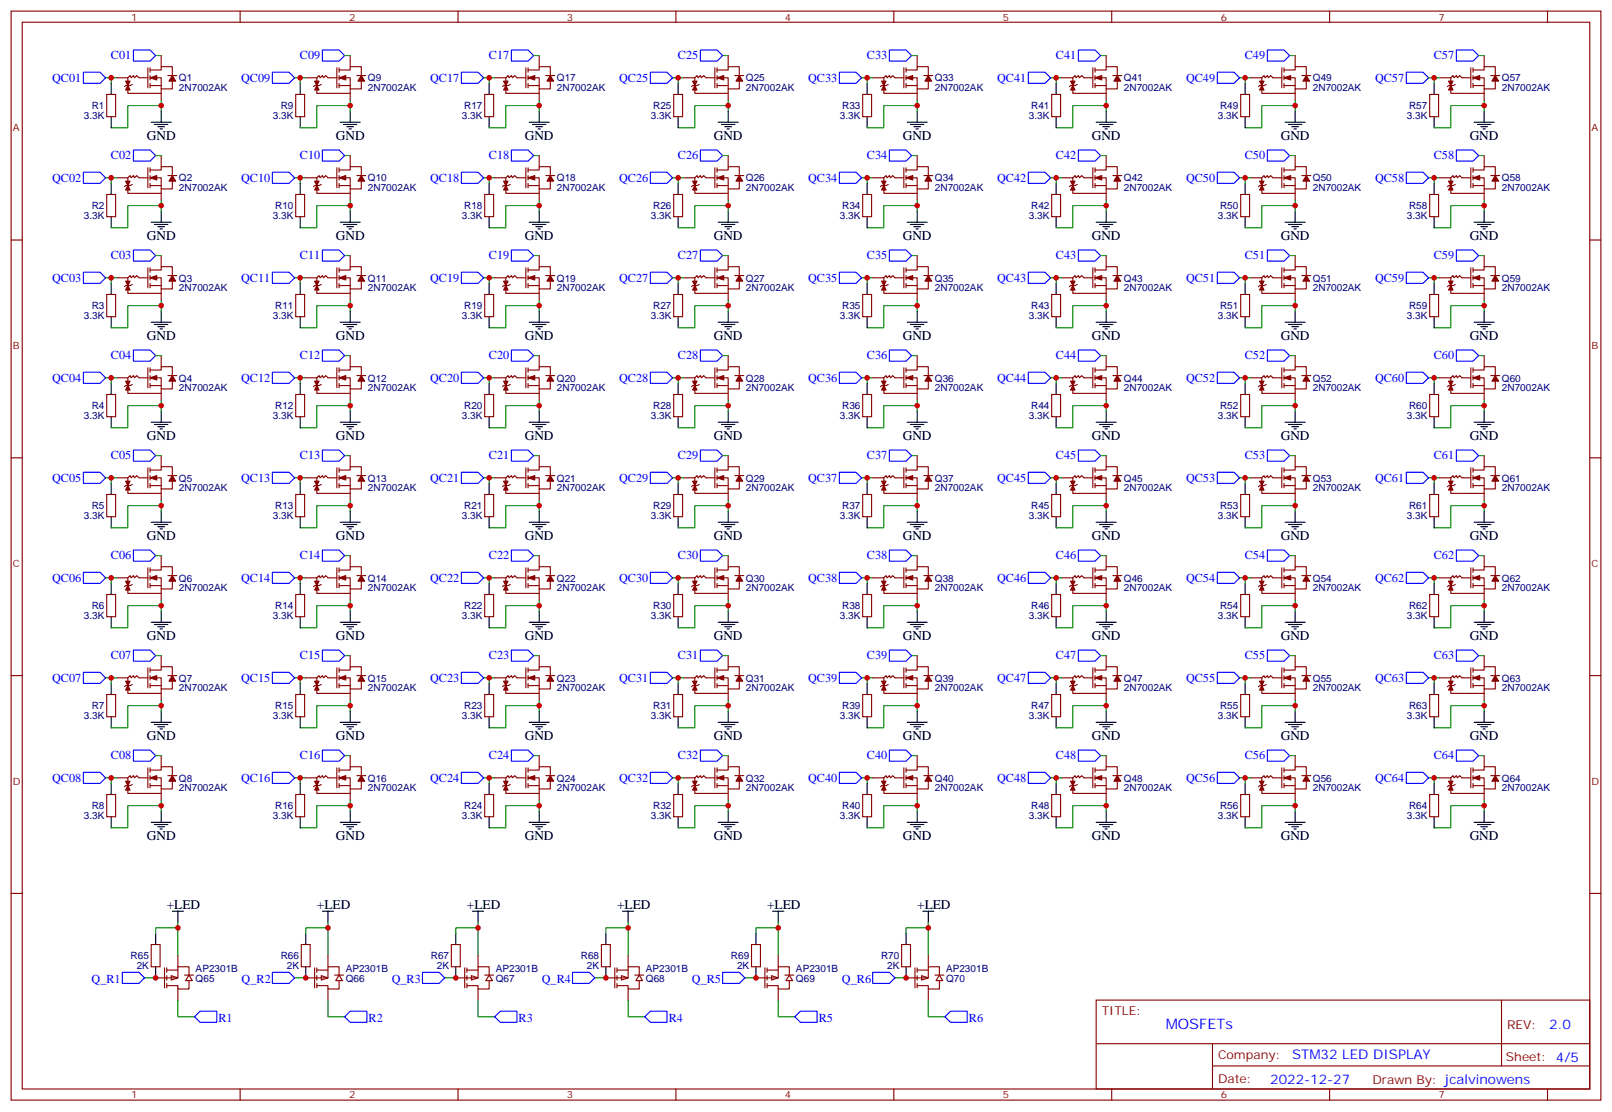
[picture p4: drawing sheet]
<svg xmlns="http://www.w3.org/2000/svg" width="512mm" height="353mm" viewBox="0 0 512 353" stroke-linecap="round" stroke-linejoin="round" font-family="sans-serif">
<defs><g id="words">
<text font-size="4.6" fill="#00f" x="369.9" y="326.5">MOSFETs</text>
<g font-size="4.2">
<text x="46.6" y="44.4">GND</text>
<text x="106.5" y="44.4">GND</text>
<text x="166.5" y="44.4">GND</text>
<text x="226.5" y="44.4">GND</text>
<text x="286.5" y="44.4">GND</text>
<text x="346.4" y="44.4">GND</text>
<text x="406.4" y="44.4">GND</text>
<text x="466.4" y="44.4">GND</text>
<text x="46.6" y="76.2">GND</text>
<text x="106.5" y="76.2">GND</text>
<text x="166.5" y="76.2">GND</text>
<text x="226.5" y="76.2">GND</text>
<text x="286.5" y="76.2">GND</text>
<text x="346.4" y="76.2">GND</text>
<text x="406.4" y="76.2">GND</text>
<text x="466.4" y="76.2">GND</text>
<text x="46.6" y="107.9">GND</text>
<text x="106.5" y="107.9">GND</text>
<text x="166.5" y="107.9">GND</text>
<text x="226.5" y="107.9">GND</text>
<text x="286.5" y="107.9">GND</text>
<text x="346.4" y="107.9">GND</text>
<text x="406.4" y="107.9">GND</text>
<text x="466.4" y="107.9">GND</text>
<text x="46.6" y="139.7">GND</text>
<text x="106.5" y="139.7">GND</text>
<text x="166.5" y="139.7">GND</text>
<text x="226.5" y="139.7">GND</text>
<text x="286.5" y="139.7">GND</text>
<text x="346.4" y="139.7">GND</text>
<text x="406.4" y="139.7">GND</text>
<text x="466.4" y="139.7">GND</text>
<text x="46.6" y="171.4">GND</text>
<text x="106.5" y="171.4">GND</text>
<text x="166.5" y="171.4">GND</text>
<text x="226.5" y="171.4">GND</text>
<text x="286.5" y="171.4">GND</text>
<text x="346.4" y="171.4">GND</text>
<text x="406.4" y="171.4">GND</text>
<text x="466.4" y="171.4">GND</text>
<text x="46.6" y="203.2">GND</text>
<text x="106.5" y="203.2">GND</text>
<text x="166.5" y="203.2">GND</text>
<text x="226.5" y="203.2">GND</text>
<text x="286.5" y="203.2">GND</text>
<text x="346.4" y="203.2">GND</text>
<text x="406.4" y="203.2">GND</text>
<text x="466.4" y="203.2">GND</text>
<text x="46.6" y="234.9">GND</text>
<text x="106.5" y="234.9">GND</text>
<text x="166.5" y="234.9">GND</text>
<text x="226.5" y="234.9">GND</text>
<text x="286.5" y="234.9">GND</text>
<text x="346.4" y="234.9">GND</text>
<text x="406.4" y="234.9">GND</text>
<text x="466.4" y="234.9">GND</text>
<text x="46.6" y="266.7">GND</text>
<text x="106.5" y="266.7">GND</text>
<text x="166.5" y="266.7">GND</text>
<text x="226.5" y="266.7">GND</text>
<text x="286.5" y="266.7">GND</text>
<text x="346.4" y="266.7">GND</text>
<text x="406.4" y="266.7">GND</text>
<text x="466.4" y="266.7">GND</text>
<text x="52.9" y="288.6">+LED</text>
<text x="100.5" y="288.6">+LED</text>
<text x="148.2" y="288.6">+LED</text>
<text x="195.8" y="288.6">+LED</text>
<text x="243.4" y="288.6">+LED</text>
<text x="291" y="288.6">+LED</text>
</g>
<g font-size="4.2" fill="#00f">
<text x="491.6" y="326.8">2.0</text>
<text x="410" y="336.3">STM32 LED DISPLAY</text>
<text x="403.1" y="344.1">2022-12-27</text>
</g>
<g font-size="3.9" fill="#00f">
<text x="35.2" y="18.9">C01</text>
<text x="95.2" y="18.8">C09</text>
<text x="155.1" y="18.8">C17</text>
<text x="215.1" y="18.8">C25</text>
<text x="275.1" y="18.8">C33</text>
<text x="335" y="18.8">C41</text>
<text x="395" y="18.8">C49</text>
<text x="455" y="18.8">C57</text>
<text x="16.5" y="25.9">QC01</text>
<text x="76.5" y="25.9">QC09</text>
<text x="136.5" y="25.9">QC17</text>
<text x="196.4" y="25.9">QC25</text>
<text x="256.4" y="25.9">QC33</text>
<text x="316.4" y="25.9">QC41</text>
<text x="376.4" y="25.9">QC49</text>
<text x="436.3" y="25.9">QC57</text>
<text x="35.2" y="50.6">C02</text>
<text x="95.2" y="50.6">C10</text>
<text x="155.1" y="50.6">C18</text>
<text x="215.1" y="50.6">C26</text>
<text x="275.1" y="50.6">C34</text>
<text x="335" y="50.6">C42</text>
<text x="395" y="50.6">C50</text>
<text x="455" y="50.6">C58</text>
<text x="16.5" y="57.6">QC02</text>
<text x="76.5" y="57.6">QC10</text>
<text x="136.5" y="57.6">QC18</text>
<text x="196.4" y="57.6">QC26</text>
<text x="256.4" y="57.6">QC34</text>
<text x="316.4" y="57.6">QC42</text>
<text x="376.4" y="57.6">QC50</text>
<text x="436.3" y="57.6">QC58</text>
<text x="35.2" y="82.3">C03</text>
<text x="95.2" y="82.3">C11</text>
<text x="155.1" y="82.3">C19</text>
<text x="215.1" y="82.3">C27</text>
<text x="275.1" y="82.3">C35</text>
<text x="335" y="82.3">C43</text>
<text x="395" y="82.3">C51</text>
<text x="455" y="82.3">C59</text>
<text x="16.5" y="89.4">QC03</text>
<text x="76.5" y="89.4">QC11</text>
<text x="136.5" y="89.4">QC19</text>
<text x="196.4" y="89.4">QC27</text>
<text x="256.4" y="89.4">QC35</text>
<text x="316.4" y="89.4">QC43</text>
<text x="376.4" y="89.4">QC51</text>
<text x="436.3" y="89.4">QC59</text>
<text x="35.2" y="114.1">C04</text>
<text x="95.2" y="114.1">C12</text>
<text x="155.1" y="114.1">C20</text>
<text x="215.1" y="114.1">C28</text>
<text x="275.1" y="114.1">C36</text>
<text x="335" y="114.1">C44</text>
<text x="395" y="114.1">C52</text>
<text x="455" y="114.1">C60</text>
<text x="16.5" y="121.1">QC04</text>
<text x="76.5" y="121.1">QC12</text>
<text x="136.5" y="121.1">QC20</text>
<text x="196.4" y="121.1">QC28</text>
<text x="256.4" y="121.1">QC36</text>
<text x="316.4" y="121.1">QC44</text>
<text x="376.4" y="121.1">QC52</text>
<text x="436.3" y="121.1">QC60</text>
<text x="35.2" y="145.8">C05</text>
<text x="95.2" y="145.8">C13</text>
<text x="155.1" y="145.8">C21</text>
<text x="215.1" y="145.8">C29</text>
<text x="275.1" y="145.8">C37</text>
<text x="335" y="145.8">C45</text>
<text x="395" y="145.8">C53</text>
<text x="455" y="145.8">C61</text>
<text x="16.5" y="152.9">QC05</text>
<text x="76.5" y="152.9">QC13</text>
<text x="136.5" y="152.9">QC21</text>
<text x="196.4" y="152.9">QC29</text>
<text x="256.4" y="152.9">QC37</text>
<text x="316.4" y="152.9">QC45</text>
<text x="376.4" y="152.9">QC53</text>
<text x="436.3" y="152.9">QC61</text>
<text x="35.2" y="177.6">C06</text>
<text x="95.2" y="177.6">C14</text>
<text x="155.1" y="177.6">C22</text>
<text x="215.1" y="177.6">C30</text>
<text x="275.1" y="177.6">C38</text>
<text x="335" y="177.6">C46</text>
<text x="395" y="177.6">C54</text>
<text x="455" y="177.6">C62</text>
<text x="16.5" y="184.6">QC06</text>
<text x="76.5" y="184.6">QC14</text>
<text x="136.5" y="184.6">QC22</text>
<text x="196.4" y="184.6">QC30</text>
<text x="256.4" y="184.6">QC38</text>
<text x="316.4" y="184.6">QC46</text>
<text x="376.4" y="184.6">QC54</text>
<text x="436.3" y="184.6">QC62</text>
<text x="35.2" y="209.3">C07</text>
<text x="95.2" y="209.3">C15</text>
<text x="155.1" y="209.3">C23</text>
<text x="215.1" y="209.3">C31</text>
<text x="275.1" y="209.3">C39</text>
<text x="335" y="209.3">C47</text>
<text x="395" y="209.3">C55</text>
<text x="455" y="209.3">C63</text>
<text x="16.5" y="216.4">QC07</text>
<text x="76.5" y="216.4">QC15</text>
<text x="136.5" y="216.4">QC23</text>
<text x="196.4" y="216.4">QC31</text>
<text x="256.4" y="216.4">QC39</text>
<text x="316.4" y="216.4">QC47</text>
<text x="376.4" y="216.4">QC55</text>
<text x="436.3" y="216.4">QC63</text>
<text x="35.2" y="241.1">C08</text>
<text x="95.2" y="241.1">C16</text>
<text x="155.1" y="241.1">C24</text>
<text x="215.1" y="241.1">C32</text>
<text x="275.1" y="241.1">C40</text>
<text x="335" y="241.1">C48</text>
<text x="395" y="241.1">C56</text>
<text x="455" y="241.1">C64</text>
<text x="16.5" y="248.1">QC08</text>
<text x="76.5" y="248.1">QC16</text>
<text x="136.5" y="248.1">QC24</text>
<text x="196.4" y="248.1">QC32</text>
<text x="256.4" y="248.1">QC40</text>
<text x="316.4" y="248.1">QC48</text>
<text x="376.4" y="248.1">QC56</text>
<text x="436.3" y="248.1">QC64</text>
<text x="29" y="312.2">Q_R1</text>
<text x="76.7" y="312.2">Q_R2</text>
<text x="124.3" y="312.2">Q_R3</text>
<text x="171.9" y="312.2">Q_R4</text>
<text x="219.5" y="312.2">Q_R5</text>
<text x="267.2" y="312.2">Q_R6</text>
<text x="69.3" y="324.6">R1</text>
<text x="116.9" y="324.6">R2</text>
<text x="164.6" y="324.6">R3</text>
<text x="212.2" y="324.6">R4</text>
<text x="259.8" y="324.6">R5</text>
<text x="307.4" y="324.6">R6</text>
</g>
<g font-size="3.9" fill="#800">
<text x="349.6" y="322.1">TITLE:</text>
<text x="478.2" y="326.8">REV:</text>
<text x="386.5" y="336.3">Company:</text>
<text x="477.9" y="336.9">Sheet: 4/5</text>
<text x="386.5" y="344">Date:</text>
<text x="435.5" y="344">Drawn By: jcalvinowens</text>
</g>
<g font-size="3.2" fill="#800">
<text x="41.6" y="6.5">1</text>
<text x="110.8" y="6.5">2</text>
<text x="179.9" y="6.5">3</text>
<text x="249.1" y="6.5">4</text>
<text x="318.2" y="6.5">5</text>
<text x="387.3" y="6.5">6</text>
<text x="456.5" y="6.5">7</text>
<text x="4.1" y="41.6">A</text>
<text x="505" y="41.6">A</text>
<text x="4.1" y="110.8">B</text>
<text x="505" y="110.8">B</text>
<text x="4.1" y="179.9">C</text>
<text x="505" y="179.9">C</text>
<text x="4.1" y="249.1">D</text>
<text x="505" y="249.1">D</text>
<text x="41.6" y="348.7">1</text>
<text x="110.8" y="348.7">2</text>
<text x="179.9" y="348.7">3</text>
<text x="249.1" y="348.7">4</text>
<text x="318.2" y="348.7">5</text>
<text x="387.3" y="348.7">6</text>
<text x="456.5" y="348.7">7</text>
</g>
<g font-size="3.2" fill="#000080">
<text x="56.8" y="29">2N7002AK</text>
<text x="56.8" y="25.9">Q1</text>
<text x="116.8" y="29">2N7002AK</text>
<text x="116.8" y="25.9">Q9</text>
<text x="176.7" y="29">2N7002AK</text>
<text x="176.7" y="25.9">Q17</text>
<text x="236.7" y="29">2N7002AK</text>
<text x="236.7" y="25.9">Q25</text>
<text x="296.7" y="29">2N7002AK</text>
<text x="296.7" y="25.9">Q33</text>
<text x="356.7" y="29">2N7002AK</text>
<text x="356.7" y="25.9">Q41</text>
<text x="416.6" y="29">2N7002AK</text>
<text x="416.6" y="25.9">Q49</text>
<text x="476.6" y="29">2N7002AK</text>
<text x="476.6" y="25.9">Q57</text>
<text x="29.1" y="34.7">R1</text>
<text x="89.1" y="34.7">R9</text>
<text x="147.3" y="34.7">R17</text>
<text x="207.3" y="34.7">R25</text>
<text x="267.2" y="34.7">R33</text>
<text x="327.2" y="34.7">R41</text>
<text x="387.2" y="34.7">R49</text>
<text x="447.1" y="34.7">R57</text>
<text x="26.6" y="37.8">3.3K</text>
<text x="86.6" y="37.8">3.3K</text>
<text x="146.6" y="37.8">3.3K</text>
<text x="206.5" y="37.8">3.3K</text>
<text x="266.5" y="37.8">3.3K</text>
<text x="326.5" y="37.8">3.3K</text>
<text x="386.5" y="37.8">3.3K</text>
<text x="446.4" y="37.8">3.3K</text>
<text x="56.8" y="57.6">Q2</text>
<text x="116.8" y="57.6">Q10</text>
<text x="176.7" y="57.6">Q18</text>
<text x="236.7" y="57.6">Q26</text>
<text x="296.7" y="57.6">Q34</text>
<text x="356.7" y="57.6">Q42</text>
<text x="416.6" y="57.6">Q50</text>
<text x="476.6" y="57.6">Q58</text>
<text x="56.8" y="60.7">2N7002AK</text>
<text x="116.8" y="60.7">2N7002AK</text>
<text x="176.7" y="60.7">2N7002AK</text>
<text x="236.7" y="60.7">2N7002AK</text>
<text x="296.7" y="60.7">2N7002AK</text>
<text x="356.7" y="60.7">2N7002AK</text>
<text x="416.6" y="60.7">2N7002AK</text>
<text x="476.6" y="60.7">2N7002AK</text>
<text x="26.6" y="69.6">3.3K</text>
<text x="29.1" y="66.4">R2</text>
<text x="86.6" y="69.6">3.3K</text>
<text x="87.3" y="66.4">R10</text>
<text x="146.6" y="69.6">3.3K</text>
<text x="147.3" y="66.4">R18</text>
<text x="206.5" y="69.6">3.3K</text>
<text x="207.3" y="66.4">R26</text>
<text x="266.5" y="69.6">3.3K</text>
<text x="267.2" y="66.4">R34</text>
<text x="326.5" y="69.6">3.3K</text>
<text x="327.2" y="66.4">R42</text>
<text x="386.5" y="69.6">3.3K</text>
<text x="387.2" y="66.4">R50</text>
<text x="446.4" y="69.6">3.3K</text>
<text x="447.1" y="66.4">R58</text>
<text x="56.8" y="89.4">Q3</text>
<text x="116.8" y="89.4">Q11</text>
<text x="176.7" y="89.4">Q19</text>
<text x="236.7" y="89.4">Q27</text>
<text x="296.7" y="89.4">Q35</text>
<text x="356.7" y="89.4">Q43</text>
<text x="416.6" y="89.4">Q51</text>
<text x="476.6" y="89.4">Q59</text>
<text x="56.8" y="92.5">2N7002AK</text>
<text x="116.8" y="92.5">2N7002AK</text>
<text x="176.7" y="92.5">2N7002AK</text>
<text x="236.7" y="92.5">2N7002AK</text>
<text x="296.7" y="92.5">2N7002AK</text>
<text x="356.7" y="92.5">2N7002AK</text>
<text x="416.6" y="92.5">2N7002AK</text>
<text x="476.6" y="92.5">2N7002AK</text>
<text x="26.6" y="101.3">3.3K</text>
<text x="29.1" y="98.2">R3</text>
<text x="86.6" y="101.3">3.3K</text>
<text x="87.3" y="98.2">R11</text>
<text x="146.6" y="101.3">3.3K</text>
<text x="147.3" y="98.2">R19</text>
<text x="206.5" y="101.3">3.3K</text>
<text x="207.3" y="98.2">R27</text>
<text x="266.5" y="101.3">3.3K</text>
<text x="267.2" y="98.2">R35</text>
<text x="326.5" y="101.3">3.3K</text>
<text x="327.2" y="98.2">R43</text>
<text x="386.5" y="101.3">3.3K</text>
<text x="387.2" y="98.2">R51</text>
<text x="446.4" y="101.3">3.3K</text>
<text x="447.1" y="98.2">R59</text>
<text x="56.8" y="124.2">2N7002AK</text>
<text x="56.8" y="121.1">Q4</text>
<text x="116.8" y="124.2">2N7002AK</text>
<text x="116.8" y="121.1">Q12</text>
<text x="176.7" y="124.2">2N7002AK</text>
<text x="176.7" y="121.1">Q20</text>
<text x="236.7" y="124.2">2N7002AK</text>
<text x="236.7" y="121.1">Q28</text>
<text x="296.7" y="124.2">2N7002AK</text>
<text x="296.7" y="121.1">Q36</text>
<text x="356.7" y="124.2">2N7002AK</text>
<text x="356.7" y="121.1">Q44</text>
<text x="416.6" y="124.2">2N7002AK</text>
<text x="416.6" y="121.1">Q52</text>
<text x="476.6" y="124.2">2N7002AK</text>
<text x="476.6" y="121.1">Q60</text>
<text x="29.1" y="129.9">R4</text>
<text x="87.3" y="129.9">R12</text>
<text x="147.3" y="129.9">R20</text>
<text x="207.3" y="129.9">R28</text>
<text x="267.2" y="129.9">R36</text>
<text x="327.2" y="129.9">R44</text>
<text x="387.2" y="129.9">R52</text>
<text x="447.1" y="129.9">R60</text>
<text x="26.6" y="133.1">3.3K</text>
<text x="86.6" y="133.1">3.3K</text>
<text x="146.6" y="133.1">3.3K</text>
<text x="206.5" y="133.1">3.3K</text>
<text x="266.5" y="133.1">3.3K</text>
<text x="326.5" y="133.1">3.3K</text>
<text x="386.5" y="133.1">3.3K</text>
<text x="446.4" y="133.1">3.3K</text>
<text x="56.8" y="156">2N7002AK</text>
<text x="56.8" y="152.9">Q5</text>
<text x="116.8" y="156">2N7002AK</text>
<text x="116.8" y="152.9">Q13</text>
<text x="176.7" y="156">2N7002AK</text>
<text x="176.7" y="152.9">Q21</text>
<text x="236.7" y="156">2N7002AK</text>
<text x="236.7" y="152.9">Q29</text>
<text x="296.7" y="156">2N7002AK</text>
<text x="296.7" y="152.9">Q37</text>
<text x="356.7" y="156">2N7002AK</text>
<text x="356.7" y="152.9">Q45</text>
<text x="416.6" y="156">2N7002AK</text>
<text x="416.6" y="152.9">Q53</text>
<text x="476.6" y="156">2N7002AK</text>
<text x="476.6" y="152.9">Q61</text>
<text x="29.1" y="161.7">R5</text>
<text x="87.3" y="161.7">R13</text>
<text x="147.3" y="161.7">R21</text>
<text x="207.3" y="161.7">R29</text>
<text x="267.2" y="161.7">R37</text>
<text x="327.2" y="161.7">R45</text>
<text x="387.2" y="161.7">R53</text>
<text x="447.1" y="161.7">R61</text>
<text x="26.6" y="164.8">3.3K</text>
<text x="86.6" y="164.8">3.3K</text>
<text x="146.6" y="164.8">3.3K</text>
<text x="206.5" y="164.8">3.3K</text>
<text x="266.5" y="164.8">3.3K</text>
<text x="326.5" y="164.8">3.3K</text>
<text x="386.5" y="164.8">3.3K</text>
<text x="446.4" y="164.8">3.3K</text>
<text x="56.8" y="184.6">Q6</text>
<text x="116.8" y="184.6">Q14</text>
<text x="176.7" y="184.6">Q22</text>
<text x="236.7" y="184.6">Q30</text>
<text x="296.7" y="184.6">Q38</text>
<text x="356.7" y="184.6">Q46</text>
<text x="416.6" y="184.6">Q54</text>
<text x="476.6" y="184.6">Q62</text>
<text x="56.8" y="187.7">2N7002AK</text>
<text x="116.8" y="187.7">2N7002AK</text>
<text x="176.7" y="187.7">2N7002AK</text>
<text x="236.7" y="187.7">2N7002AK</text>
<text x="296.7" y="187.7">2N7002AK</text>
<text x="356.7" y="187.7">2N7002AK</text>
<text x="416.6" y="187.7">2N7002AK</text>
<text x="476.6" y="187.7">2N7002AK</text>
<text x="26.6" y="196.6">3.3K</text>
<text x="29.1" y="193.4">R6</text>
<text x="86.6" y="196.6">3.3K</text>
<text x="87.3" y="193.4">R14</text>
<text x="146.6" y="196.6">3.3K</text>
<text x="147.3" y="193.4">R22</text>
<text x="206.5" y="196.6">3.3K</text>
<text x="207.3" y="193.4">R30</text>
<text x="266.5" y="196.6">3.3K</text>
<text x="267.2" y="193.4">R38</text>
<text x="326.5" y="196.6">3.3K</text>
<text x="327.2" y="193.4">R46</text>
<text x="386.5" y="196.6">3.3K</text>
<text x="387.2" y="193.4">R54</text>
<text x="446.4" y="196.6">3.3K</text>
<text x="447.1" y="193.4">R62</text>
<text x="56.8" y="219.5">2N7002AK</text>
<text x="56.8" y="216.4">Q7</text>
<text x="116.8" y="219.5">2N7002AK</text>
<text x="116.8" y="216.4">Q15</text>
<text x="176.7" y="219.5">2N7002AK</text>
<text x="176.7" y="216.4">Q23</text>
<text x="236.7" y="219.5">2N7002AK</text>
<text x="236.7" y="216.4">Q31</text>
<text x="296.7" y="219.5">2N7002AK</text>
<text x="296.7" y="216.4">Q39</text>
<text x="356.7" y="219.5">2N7002AK</text>
<text x="356.7" y="216.4">Q47</text>
<text x="416.6" y="219.5">2N7002AK</text>
<text x="416.6" y="216.4">Q55</text>
<text x="476.6" y="219.5">2N7002AK</text>
<text x="476.6" y="216.4">Q63</text>
<text x="29.1" y="225.2">R7</text>
<text x="87.3" y="225.2">R15</text>
<text x="147.3" y="225.2">R23</text>
<text x="207.3" y="225.2">R31</text>
<text x="267.2" y="225.2">R39</text>
<text x="327.2" y="225.2">R47</text>
<text x="387.2" y="225.2">R55</text>
<text x="447.1" y="225.2">R63</text>
<text x="26.6" y="228.3">3.3K</text>
<text x="86.6" y="228.3">3.3K</text>
<text x="146.6" y="228.3">3.3K</text>
<text x="206.5" y="228.3">3.3K</text>
<text x="266.5" y="228.3">3.3K</text>
<text x="326.5" y="228.3">3.3K</text>
<text x="386.5" y="228.3">3.3K</text>
<text x="446.4" y="228.3">3.3K</text>
<text x="56.8" y="251.2">2N7002AK</text>
<text x="56.8" y="248.1">Q8</text>
<text x="116.8" y="251.2">2N7002AK</text>
<text x="116.8" y="248.1">Q16</text>
<text x="176.7" y="251.2">2N7002AK</text>
<text x="176.7" y="248.1">Q24</text>
<text x="236.7" y="251.2">2N7002AK</text>
<text x="236.7" y="248.1">Q32</text>
<text x="296.7" y="251.2">2N7002AK</text>
<text x="296.7" y="248.1">Q40</text>
<text x="356.7" y="251.2">2N7002AK</text>
<text x="356.7" y="248.1">Q48</text>
<text x="416.6" y="251.2">2N7002AK</text>
<text x="416.6" y="248.1">Q56</text>
<text x="476.6" y="251.2">2N7002AK</text>
<text x="476.6" y="248.1">Q64</text>
<text x="29.1" y="256.9">R8</text>
<text x="87.3" y="256.9">R16</text>
<text x="147.3" y="256.9">R24</text>
<text x="207.3" y="256.9">R32</text>
<text x="267.2" y="256.9">R40</text>
<text x="327.2" y="256.9">R48</text>
<text x="387.2" y="256.9">R56</text>
<text x="447.1" y="256.9">R64</text>
<text x="26.6" y="260.1">3.3K</text>
<text x="86.6" y="260.1">3.3K</text>
<text x="146.6" y="260.1">3.3K</text>
<text x="206.5" y="260.1">3.3K</text>
<text x="266.5" y="260.1">3.3K</text>
<text x="326.5" y="260.1">3.3K</text>
<text x="386.5" y="260.1">3.3K</text>
<text x="446.4" y="260.1">3.3K</text>
<text x="41.4" y="304.5">R65</text>
<text x="89.1" y="304.5">R66</text>
<text x="136.7" y="304.5">R67</text>
<text x="184.3" y="304.5">R68</text>
<text x="231.9" y="304.5">R69</text>
<text x="279.6" y="304.5">R70</text>
<text x="43.4" y="307.7">2K</text>
<text x="62.1" y="308.6">AP2301B</text>
<text x="62.1" y="311.7">Q65</text>
<text x="91" y="307.7">2K</text>
<text x="109.7" y="308.6">AP2301B</text>
<text x="109.7" y="311.7">Q66</text>
<text x="138.6" y="307.7">2K</text>
<text x="157.3" y="308.6">AP2301B</text>
<text x="157.3" y="311.7">Q67</text>
<text x="186.3" y="307.7">2K</text>
<text x="205" y="308.6">AP2301B</text>
<text x="205" y="311.7">Q68</text>
<text x="233.9" y="307.7">2K</text>
<text x="252.6" y="308.6">AP2301B</text>
<text x="252.6" y="311.7">Q69</text>
<text x="281.5" y="307.7">2K</text>
<text x="300.2" y="308.6">AP2301B</text>
<text x="300.2" y="311.7">Q70</text>
</g>
</g></defs>
<g fill="none" stroke="#870000" stroke-width=".35">
<path d="M3.5 3.5h504.5v345.7h-504.5zM7.1 7.1h497.4v338.6h-497.4zM76.2 3.5v3.6M145.3 3.5v3.6M214.5 3.5v3.6M283.6 3.5v3.6M352.8 3.5v3.6M421.9 3.5v3.6M491.1 3.5v3.6M3.5 76.2h3.6M504.5 76.2h3.5M3.5 145.3h3.6"/>
<path d="M504.5 145.3h3.5M3.5 214.5h3.6M504.5 214.5h3.5M3.5 283.6h3.6M48 299.9h2.8v7h-2.8zM95.6 299.9h2.8v7h-2.8zM143.2 299.9h2.8v7h-2.8zM190.9 299.9h2.8v7h-2.8zM238.5 299.9h2.8v7h-2.8zM286.1 299.9h2.8v7h-2.8zM504.5 283.6h3.5M296.7 309.6h2.8"/>
<path d="M347.8 317.5h156.7v28.2h-156.7zM476.5 317.5v20.9M347.9 331.3h156.4M384.8 338.4h119.5M384.8 331.3v14.2M76.2 345.7v3.6M145.3 345.7v3.6M214.5 345.7v3.6M283.6 345.7v3.6M352.8 345.7v3.6M421.9 345.7v3.6M491.1 345.7v3.6"/>
</g>
<g fill="none" stroke="#000" stroke-width=".35">
<path d="M49.4 296.3v3.6M54.7 289.3h3.5M56.4 289.3v3.5M97 296.3v3.6M102.3 289.3h3.5M104.1 289.3v3.5M144.6 296.3v3.6M149.9 289.3h3.6M151.7 289.3v3.5M192.3 296.3v3.6M197.6 289.3h3.5M199.3 289.3v3.5"/>
<path d="M239.9 296.3v3.6M245.2 289.3h3.5M246.9 289.3v3.5M287.5 296.3v3.6M292.8 289.3h3.5M294.6 289.3v3.5M49.4 306.9v3.5M97 306.9v3.5M144.6 306.9v3.5M192.3 306.9v3.5M239.9 306.9v3.5M287.5 306.9v3.5"/>
</g>
<g fill="none" stroke="#008700" stroke-width=".35">
<path d="M49.4 296.3v-1.7h7v8.8M97 296.3v-1.7h7.1v8.8M144.6 296.3v-1.7h7.1v8.8M192.3 296.3v-1.7h7v8.8M239.9 296.3v-1.7h7v8.8M287.5 296.3v-1.7h7.1v8.8M45.9 310.4h3.5M56.4 317.5v5.3h5.3M93.5 310.4h3.5M104.1 317.5v5.3h5.3M141.1 310.4h3.5M151.7 317.5v5.3h5.3"/>
<path d="M188.7 310.4h3.6M199.3 317.5v5.3h5.3M236.4 310.4h3.5M246.9 317.5v5.3h5.3M284 310.4h3.5M294.6 317.5v5.3h5.3"/>
</g>
<path d="M38.8 308.7h5.3l1.8 1.7-1.8 1.8h-5.3zM86.4 308.7h5.3l1.8 1.7-1.8 1.8h-5.3zM134.1 308.7h5.2l1.8 1.7-1.8 1.8h-5.2zM181.7 308.7h5.3l1.7 1.7-1.7 1.8h-5.3zM229.3 308.7h5.3l1.8 1.7-1.8 1.8h-5.3zM276.9 308.7h5.3l1.8 1.7-1.8 1.8h-5.3zM63.5 321h5.3v3.6h-5.3l-1.8-1.8zM111.1 321h5.3v3.6h-5.3l-1.7-1.8zM158.7 321h5.3v3.6h-5.3l-1.7-1.8zM206.4 321h5.3v3.6h-5.3l-1.8-1.8zM254 321h5.3v3.6h-5.3l-1.8-1.8zM301.6 321h5.3v3.6h-5.3l-1.7-1.8z" fill="none" stroke="#00f" stroke-width=".35"/>
<path d="M298.1 309.6l1.1 1.7h-2.2z" fill="#fff" stroke="#870000" stroke-width=".35"/>
<path d="M249.1 309.6h2.8M290.3 307.3v6.3M291 307.3v1.4M291 309.7v1.5M291 312.2v1.4M291 308h3.6M292.5 309.7l2.1 .7-2.1 .8zM294.6 303.4v3.5M294.6 314v3.5M298.1 309.4v-2.5h-3.5v3.5h-7.1M298.1 311.5v2.5h-3.5v-1.1h-3.6" fill="none" stroke="#870000" stroke-width=".35"/>
<path d="M250.5 309.6l1 1.7h-2.1z" fill="#fff" stroke="#870000" stroke-width=".35"/>
<path d="M201.4 309.6h2.9M242.7 307.3v6.3M243.4 307.3v1.4M243.4 309.7v1.5M243.4 312.2v1.4M243.4 308h3.5M244.8 309.7l2.1 .7-2.1 .8zM246.9 303.4v3.5M246.9 314v3.5M250.5 309.4v-2.5h-3.6v3.5h-7M250.5 311.5v2.5h-3.6v-1.1h-3.5" fill="none" stroke="#870000" stroke-width=".35"/>
<path d="M202.8 309.6l1.1 1.7h-2.1z" fill="#fff" stroke="#870000" stroke-width=".35"/>
<path d="M153.8 309.6h2.8M195.1 307.3v6.3M195.8 307.3v1.4M195.8 309.7v1.5M195.8 312.2v1.4M195.8 308h3.5M197.2 309.7l2.1 .7-2.1 .8zM199.3 303.4v3.5M199.3 314v3.5M202.8 309.4v-2.5h-3.5v3.5h-7M202.8 311.5v2.5h-3.5v-1.1h-3.5" fill="none" stroke="#870000" stroke-width=".35"/>
<path d="M155.2 309.6l1.1 1.7h-2.1z" fill="#fff" stroke="#870000" stroke-width=".35"/>
<path d="M106.2 309.6h2.8M147.5 307.3v6.3M148.2 307.3v1.4M148.2 309.7v1.5M148.2 312.2v1.4M148.2 308h3.5M149.6 309.7l2.1 .7-2.1 .8zM151.7 303.4v3.5M151.7 314v3.5M155.2 309.4v-2.5h-3.5v3.5h-7.1M155.2 311.5v2.5h-3.5v-1.1h-3.5" fill="none" stroke="#870000" stroke-width=".35"/>
<path d="M107.6 309.6l1.1 1.7h-2.2z" fill="#fff" stroke="#870000" stroke-width=".35"/>
<path d="M58.6 309.6h2.8M99.8 307.3v6.3M100.5 307.3v1.4M100.5 309.7v1.5M100.5 312.2v1.4M100.5 308h3.6M102 309.7l2.1 .7-2.1 .8zM104.1 303.4v3.5M104.1 314v3.5M107.6 309.4v-2.5h-3.5v3.5h-7.1M107.6 311.5v2.5h-3.5v-1.1h-3.6" fill="none" stroke="#870000" stroke-width=".35"/>
<path d="M60 309.6l1 1.7h-2.1z" fill="#fff" stroke="#870000" stroke-width=".35"/>
<g fill="none" stroke="#870000" stroke-width=".35">
<path d="M51.2 17.6v3.6M111.1 17.6v3.6M171.1 17.6v3.6M231.1 17.6v3.6M291 17.6v3.6M351 17.6v3.6M411 17.6v3.6M471 17.6v3.6M33.9 30h2.8v7h-2.8zM37 24.7h3.6M40.6 24.7v4.9h10.6M40.6 24.7l.7-.7 .3 .7 .7-.7 .4 .7 .7-.7 .7 .7h2.8"/>
<path d="M42 26.8l-.7 .4h-1.4l-.4 .3M46.9 21.5v6.4M47.6 24.7h3.6v3.5h3.5v-2.4M47.6 22.2h3.6v-1h3.5v2.8M47.6 21.5v1.4M47.6 24v1.4M47.6 26.5v1.4M47.6 27.2h3.6M51.2 28.2v3.6M53.3 24h2.8M93.8 30h2.9v7h-2.9zM97 24.7h3.5"/>
<path d="M100.5 24.7v4.9h10.6M100.5 24.7l.7-.7 .4 .7 .7-.7 .4 .7 .7-.7 .7 .7h2.8M102 26.8l-.8 .4h-1.4l-.3 .3M106.9 21.5v6.4M107.6 24.7h3.5v3.5h3.6v-2.4M107.6 22.2h3.5v-1h3.6v2.8M107.6 27.2h3.5M107.6 21.5v1.4M107.6 24v1.4M107.6 26.5v1.4M111.1 28.2v3.6M113.2 24h2.9"/>
<path d="M153.8 30h2.8v7h-2.8zM157 24.7h3.5M160.5 24.7v4.9h10.6M160.5 24.7l.7-.7 .4 .7 .7-.7 .3 .7 .7-.7 .7 .7h2.9M161.9 26.8l-.7 .4h-1.4l-.3 .3M166.9 21.5v6.4M167.6 24.7h3.5v3.5h3.5v-2.4M167.6 22.2h3.5v-1h3.5v2.8M167.6 27.2h3.5M167.6 21.5v1.4M167.6 24v1.4M167.6 26.5v1.4"/>
<path d="M171.1 28.2v3.6M173.2 24h2.8M213.8 30h2.8v7h-2.8zM217 24.7h3.5M220.5 24.7v4.9h10.6M220.5 24.7l.7-.7 .3 .7 .7-.7 .4 .7 .7-.7 .7 .7h2.8M221.9 26.8l-.7 .4h-1.4l-.4 .3M226.8 21.5v6.4M227.5 24.7h3.6v3.5h3.5v-2.4M227.5 22.2h3.6v-1h3.5v2.8M227.5 27.2h3.6M227.5 21.5v1.4"/>
<path d="M227.5 24v1.4M227.5 26.5v1.4M231.1 28.2v3.6M233.2 24h2.8M273.8 30h2.8v7h-2.8zM276.9 24.7h3.6M280.5 24.7v4.9h10.5M280.5 24.7l.7-.7 .3 .7 .7-.7 .4 .7 .7-.7 .7 .7h2.8M281.9 26.8l-.7 .4h-1.4l-.4 .3M286.8 21.5v6.4M287.5 24.7h3.5v3.5h3.6v-2.4M287.5 22.2h3.5v-1h3.6v2.8"/>
<path d="M287.5 27.2h3.5M287.5 21.5v1.4M287.5 24v1.4M287.5 26.5v1.4M291 28.2v3.6M293.2 24h2.8M333.7 30h2.8v7h-2.8zM336.9 24.7h3.5M340.4 24.7v4.9h10.6M340.4 24.7l.7-.7 .4 .7 .7-.7 .3 .7 .8-.7 .7 .7h2.8M341.8 26.8l-.7 .4h-1.4l-.3 .3M346.8 21.5v6.4"/>
<path d="M347.5 24.7h3.5v3.5h3.5v-2.4M347.5 22.2h3.5v-1h3.5v2.8M347.5 27.2h3.5M347.5 21.5v1.4M347.5 24v1.4M347.5 26.5v1.4M351 28.2v3.6M353.1 24h2.9M393.7 30h2.8v7h-2.8zM396.9 24.7h3.5M400.4 24.7v4.9h10.6M400.4 24.7l.7-.7 .4 .7 .7-.7 .3 .7 .7-.7 .7 .7h2.9"/>
<path d="M401.8 26.8l-.7 .4h-1.4l-.4 .3M406.8 21.5v6.4M407.5 24.7h3.5v3.5h3.5v-2.4M407.5 22.2h3.5v-1h3.5v2.8M407.5 27.2h3.5M407.5 21.5v1.4M407.5 24v1.4M407.5 26.5v1.4M411 28.2v3.6M413.1 24h2.8M453.7 30h2.8v7h-2.8zM456.8 24.7h3.6"/>
<path d="M460.4 24.7v4.9h10.6M460.4 24.7l.7-.7 .3 .7 .7-.7 .4 .7 .7-.7 .7 .7h2.8M461.8 26.8l-.7 .4h-1.4l-.4 .3M466.7 21.5v6.4M467.4 24.7h3.6v3.5h3.5v-2.4M467.4 22.2h3.6v-1h3.5v2.8M467.4 27.2h3.6M467.4 21.5v1.4M467.4 24v1.4M467.4 26.5v1.4M471 28.2v3.6M473.1 24h2.8"/>
<path d="M37 56.4h3.6M40.6 56.4v5h10.6M40.6 56.4l.7-.7 .3 .7 .7-.7 .4 .7 .7-.7 .7 .7h2.8M42 58.6l-.7 .3h-1.4l-.4 .4M46.9 53.3v6.3M47.6 56.4h3.6v3.6h3.5v-2.5M47.6 54h3.6v-1.1h3.5v2.8M47.6 53.3v1.4M47.6 55.7v1.4M47.6 58.2v1.4M47.6 58.9h3.6M51.2 49.4v3.5"/>
<path d="M51.2 60v3.5M53.3 55.7h2.8M97 56.4h3.5M100.5 56.4v5h10.6M100.5 56.4l.7-.7 .4 .7 .7-.7 .4 .7 .7-.7 .7 .7h2.8M102 58.6l-.8 .3h-1.4l-.3 .4M106.9 53.3v6.3M107.6 56.4h3.5v3.6h3.6v-2.5M107.6 54h3.5v-1.1h3.6v2.8M107.6 58.9h3.5M107.6 53.3v1.4M107.6 55.7v1.4"/>
<path d="M107.6 58.2v1.4M111.1 49.4v3.5M111.1 60v3.5M113.2 55.7h2.9M157 56.4h3.5M160.5 56.4v5h10.6M160.5 56.4l.7-.7 .4 .7 .7-.7 .3 .7 .7-.7 .7 .7h2.9M161.9 58.6l-.7 .3h-1.4l-.3 .4M166.9 53.3v6.3M167.6 56.4h3.5v3.6h3.5v-2.5M167.6 54h3.5v-1.1h3.5v2.8M167.6 58.9h3.5"/>
<path d="M167.6 53.3v1.4M167.6 55.7v1.4M167.6 58.2v1.4M171.1 49.4v3.5M171.1 60v3.5M173.2 55.7h2.8M217 56.4h3.5M220.5 56.4v5h10.6M220.5 56.4l.7-.7 .3 .7 .7-.7 .4 .7 .7-.7 .7 .7h2.8M221.9 58.6l-.7 .3h-1.4l-.4 .4M226.8 53.3v6.3M227.5 56.4h3.6v3.6h3.5v-2.5"/>
<path d="M227.5 54h3.6v-1.1h3.5v2.8M227.5 58.9h3.6M227.5 53.3v1.4M227.5 55.7v1.4M227.5 58.2v1.4M231.1 49.4v3.5M231.1 60v3.5M233.2 55.7h2.8M276.9 56.4h3.6M280.5 56.4v5h10.5M280.5 56.4l.7-.7 .3 .7 .7-.7 .4 .7 .7-.7 .7 .7h2.8M281.9 58.6l-.7 .3h-1.4l-.4 .4"/>
<path d="M286.8 53.3v6.3M287.5 56.4h3.5v3.6h3.6v-2.5M287.5 54h3.5v-1.1h3.6v2.8M287.5 58.9h3.5M287.5 53.3v1.4M287.5 55.7v1.4M287.5 58.2v1.4M291 49.4v3.5M291 60v3.5M293.2 55.7h2.8M336.9 56.4h3.5M340.4 56.4v5h10.6"/>
<path d="M340.4 56.4l.7-.7 .4 .7 .7-.7 .3 .7 .8-.7 .7 .7h2.8M341.8 58.6l-.7 .3h-1.4l-.3 .4M346.8 53.3v6.3M347.5 56.4h3.5v3.6h3.5v-2.5M347.5 54h3.5v-1.1h3.5v2.8M347.5 58.9h3.5M347.5 53.3v1.4M347.5 55.7v1.4M347.5 58.2v1.4M351 49.4v3.5M351 60v3.5M353.1 55.7h2.9"/>
<path d="M396.9 56.4h3.5M400.4 56.4v5h10.6M400.4 56.4l.7-.7 .4 .7 .7-.7 .3 .7 .7-.7 .7 .7h2.9M401.8 58.6l-.7 .3h-1.4l-.4 .4M406.8 53.3v6.3M407.5 56.4h3.5v3.6h3.5v-2.5M407.5 54h3.5v-1.1h3.5v2.8M407.5 58.9h3.5M407.5 53.3v1.4M407.5 55.7v1.4M407.5 58.2v1.4M411 49.4v3.5"/>
<path d="M411 60v3.5M413.1 55.7h2.8M456.8 56.4h3.6M460.4 56.4v5h10.6M460.4 56.4l.7-.7 .3 .7 .7-.7 .4 .7 .7-.7 .7 .7h2.8M461.8 58.6l-.7 .3h-1.4l-.4 .4M466.7 53.3v6.3M467.4 56.4h3.6v3.6h3.5v-2.5M467.4 54h3.6v-1.1h3.5v2.8M467.4 58.9h3.6M467.4 53.3v1.4M467.4 55.7v1.4"/>
<path d="M467.4 58.2v1.4M471 49.4v3.5M471 60v3.5M473.1 55.7h2.8M33.9 61.7h2.8v7.1h-2.8zM93.8 61.7h2.9v7.1h-2.9zM153.8 61.7h2.8v7.1h-2.8zM213.8 61.7h2.8v7.1h-2.8zM273.8 61.7h2.8v7.1h-2.8zM333.7 61.7h2.8v7.1h-2.8zM393.7 61.7h2.8v7.1h-2.8zM453.7 61.7h2.8v7.1h-2.8z"/>
<path d="M33.9 93.5h2.8v7h-2.8zM37 88.2h3.6M40.6 88.2v4.9h10.6M40.6 88.2l.7-.7 .3 .7 .7-.7 .4 .7 .7-.7 .7 .7h2.8M42 90.3l-.7 .4h-1.4l-.4 .3M46.9 85v6.4M47.6 88.2h3.6v3.5h3.5v-2.4M47.6 85.7h3.6v-1h3.5v2.8M47.6 85v1.4M47.6 87.5v1.4M47.6 90v1.4M47.6 90.7h3.6"/>
<path d="M51.2 81.1v3.6M51.2 91.7v3.5M53.3 87.5h2.8M93.8 93.5h2.9v7h-2.9zM97 88.2h3.5M100.5 88.2v4.9h10.6M100.5 88.2l.7-.7 .4 .7 .7-.7 .4 .7 .7-.7 .7 .7h2.8M102 90.3l-.8 .4h-1.4l-.3 .3M106.9 85v6.4M107.6 88.2h3.5v3.5h3.6v-2.4M107.6 85.7h3.5v-1h3.6v2.8M107.6 90.7h3.5"/>
<path d="M107.6 85v1.4M107.6 87.5v1.4M107.6 90v1.4M111.1 81.1v3.6M111.1 91.7v3.5M113.2 87.5h2.9M153.8 93.5h2.8v7h-2.8zM157 88.2h3.5M160.5 88.2v4.9h10.6M160.5 88.2l.7-.7 .4 .7 .7-.7 .3 .7 .7-.7 .7 .7h2.9M161.9 90.3l-.7 .4h-1.4l-.3 .3M166.9 85v6.4"/>
<path d="M167.6 88.2h3.5v3.5h3.5v-2.4M167.6 85.7h3.5v-1h3.5v2.8M167.6 90.7h3.5M167.6 85v1.4M167.6 87.5v1.4M167.6 90v1.4M171.1 81.1v3.6M171.1 91.7v3.5M173.2 87.5h2.8M213.8 93.5h2.8v7h-2.8zM217 88.2h3.5M220.5 88.2v4.9h10.6"/>
<path d="M220.5 88.2l.7-.7 .3 .7 .7-.7 .4 .7 .7-.7 .7 .7h2.8M221.9 90.3l-.7 .4h-1.4l-.4 .3M226.8 85v6.4M227.5 88.2h3.6v3.5h3.5v-2.4M227.5 85.7h3.6v-1h3.5v2.8M227.5 90.7h3.6M227.5 85v1.4M227.5 87.5v1.4M227.5 90v1.4M231.1 81.1v3.6M231.1 91.7v3.5M233.2 87.5h2.8"/>
<path d="M273.8 93.5h2.8v7h-2.8zM276.9 88.2h3.6M280.5 88.2v4.9h10.5M280.5 88.2l.7-.7 .3 .7 .7-.7 .4 .7 .7-.7 .7 .7h2.8M281.9 90.3l-.7 .4h-1.4l-.4 .3M286.8 85v6.4M287.5 88.2h3.5v3.5h3.6v-2.4M287.5 85.7h3.5v-1h3.6v2.8M287.5 90.7h3.5M287.5 85v1.4M287.5 87.5v1.4M287.5 90v1.4"/>
<path d="M291 81.1v3.6M291 91.7v3.5M293.2 87.5h2.8M333.7 93.5h2.8v7h-2.8zM336.9 88.2h3.5M340.4 88.2v4.9h10.6M340.4 88.2l.7-.7 .4 .7 .7-.7 .3 .7 .8-.7 .7 .7h2.8M341.8 90.3l-.7 .4h-1.4l-.3 .3M346.8 85v6.4M347.5 88.2h3.5v3.5h3.5v-2.4M347.5 85.7h3.5v-1h3.5v2.8M347.5 90.7h3.5"/>
<path d="M347.5 85v1.4M347.5 87.5v1.4M347.5 90v1.4M351 81.1v3.6M351 91.7v3.5M353.1 87.5h2.9M393.7 93.5h2.8v7h-2.8zM396.9 88.2h3.5M400.4 88.2v4.9h10.6M400.4 88.2l.7-.7 .4 .7 .7-.7 .3 .7 .7-.7 .7 .7h2.9M401.8 90.3l-.7 .4h-1.4l-.4 .3M406.8 85v6.4"/>
<path d="M407.5 88.2h3.5v3.5h3.5v-2.4M407.5 85.7h3.5v-1h3.5v2.8M407.5 90.7h3.5M407.5 85v1.4M407.5 87.5v1.4M407.5 90v1.4M411 81.1v3.6M411 91.7v3.5M413.1 87.5h2.8M453.7 93.5h2.8v7h-2.8zM456.8 88.2h3.6M460.4 88.2v4.9h10.6"/>
<path d="M460.4 88.2l.7-.7 .3 .7 .7-.7 .4 .7 .7-.7 .7 .7h2.8M461.8 90.3l-.7 .4h-1.4l-.4 .3M466.7 85v6.4M467.4 88.2h3.6v3.5h3.5v-2.4M467.4 85.7h3.6v-1h3.5v2.8M467.4 90.7h3.6M467.4 85v1.4M467.4 87.5v1.4M467.4 90v1.4M471 81.1v3.6M471 91.7v3.5M473.1 87.5h2.8"/>
<path d="M37 119.9h3.6M40.6 119.9v5h10.6M40.6 119.9l.7-.7 .3 .7 .7-.7 .4 .7 .7-.7 .7 .7h2.8M46.9 116.8v6.3M47.6 119.9h3.6v3.6h3.5v-2.5M47.6 117.5h3.6v-1.1h3.5v2.8M47.6 116.8v1.4M47.6 119.2v1.4M51.2 112.9v3.5M53.3 119.2h2.8M97 119.9h3.5M100.5 119.9v5h10.6"/>
<path d="M100.5 119.9l.7-.7 .4 .7 .7-.7 .4 .7 .7-.7 .7 .7h2.8M106.9 116.8v6.3M107.6 119.9h3.5v3.6h3.6v-2.5M107.6 117.5h3.5v-1.1h3.6v2.8M107.6 116.8v1.4M107.6 119.2v1.4M111.1 112.9v3.5M113.2 119.2h2.9M157 119.9h3.5M160.5 119.9v5h10.6M160.5 119.9l.7-.7 .4 .7 .7-.7 .3 .7 .7-.7 .7 .7h2.9M166.9 116.8v6.3"/>
<path d="M167.6 119.9h3.5v3.6h3.5v-2.5M167.6 117.5h3.5v-1.1h3.5v2.8M167.6 116.8v1.4M167.6 119.2v1.4M171.1 112.9v3.5M173.2 119.2h2.8M217 119.9h3.5M220.5 119.9v5h10.6M220.5 119.9l.7-.7 .3 .7 .7-.7 .4 .7 .7-.7 .7 .7h2.8M226.8 116.8v6.3M227.5 119.9h3.6v3.6h3.5v-2.5M227.5 117.5h3.6v-1.1h3.5v2.8"/>
<path d="M227.5 116.8v1.4M227.5 119.2v1.4M231.1 112.9v3.5M233.2 119.2h2.8M276.9 119.9h3.6M280.5 119.9v5h10.5M280.5 119.9l.7-.7 .3 .7 .7-.7 .4 .7 .7-.7 .7 .7h2.8M286.8 116.8v6.3M287.5 119.9h3.5v3.6h3.6v-2.5M287.5 117.5h3.5v-1.1h3.6v2.8M287.5 116.8v1.4M287.5 119.2v1.4"/>
<path d="M291 112.9v3.5M293.2 119.2h2.8M336.9 119.9h3.5M340.4 119.9v5h10.6M340.4 119.9l.7-.7 .4 .7 .7-.7 .3 .7 .8-.7 .7 .7h2.8M346.8 116.8v6.3M347.5 119.9h3.5v3.6h3.5v-2.5M347.5 117.5h3.5v-1.1h3.5v2.8M347.5 116.8v1.4M347.5 119.2v1.4M351 112.9v3.5M353.1 119.2h2.9"/>
<path d="M396.9 119.9h3.5M400.4 119.9v5h10.6M400.4 119.9l.7-.7 .4 .7 .7-.7 .3 .7 .7-.7 .7 .7h2.9M406.8 116.8v6.3M407.5 119.9h3.5v3.6h3.5v-2.5M407.5 117.5h3.5v-1.1h3.5v2.8M407.5 116.8v1.4M407.5 119.2v1.4M411 112.9v3.5M413.1 119.2h2.8M456.8 119.9h3.6M460.4 119.9v5h10.6"/>
<path d="M460.4 119.9l.7-.7 .3 .7 .7-.7 .4 .7 .7-.7 .7 .7h2.8M466.7 116.8v6.3M467.4 119.9h3.6v3.6h3.5v-2.5M467.4 117.5h3.6v-1.1h3.5v2.8M467.4 116.8v1.4M467.4 119.2v1.4M471 112.9v3.5M473.1 119.2h2.8M33.9 125.2h2.8v7.1h-2.8zM42 122.1l-.7 .3h-1.4l-.4 .4M47.6 121.7v1.4M47.6 122.4h3.6"/>
<path d="M51.2 123.5v3.5M93.8 125.2h2.9v7.1h-2.9zM102 122.1l-.8 .3h-1.4l-.3 .4M107.6 122.4h3.5M107.6 121.7v1.4M111.1 123.5v3.5M153.8 125.2h2.8v7.1h-2.8zM161.9 122.1l-.7 .3h-1.4l-.3 .4M167.6 122.4h3.5M167.6 121.7v1.4M171.1 123.5v3.5M213.8 125.2h2.8v7.1h-2.8z"/>
<path d="M221.9 122.1l-.7 .3h-1.4l-.4 .4M227.5 122.4h3.6M227.5 121.7v1.4M231.1 123.5v3.5M273.8 125.2h2.8v7.1h-2.8zM281.9 122.1l-.7 .3h-1.4l-.4 .4M287.5 122.4h3.5M287.5 121.7v1.4M291 123.5v3.5M333.7 125.2h2.8v7.1h-2.8zM341.8 122.1l-.7 .3h-1.4l-.3 .4M347.5 122.4h3.5"/>
<path d="M347.5 121.7v1.4M351 123.5v3.5M393.7 125.2h2.8v7.1h-2.8zM401.8 122.1l-.7 .3h-1.4l-.4 .4M407.5 122.4h3.5M407.5 121.7v1.4M411 123.5v3.5M453.7 125.2h2.8v7.1h-2.8zM461.8 122.1l-.7 .3h-1.4l-.4 .4M467.4 122.4h3.6M467.4 121.7v1.4M471 123.5v3.5"/>
<path d="M33.9 157h2.8v7h-2.8zM37 151.7h3.6M40.6 151.7v4.9h10.6M40.6 151.7l.7-.7 .3 .7 .7-.7 .4 .7 .7-.7 .7 .7h2.8M42 153.8l-.7 .4h-1.4l-.4 .3M46.9 148.5v6.4M47.6 151.7h3.6v3.5h3.5v-2.4M47.6 149.2h3.6v-1h3.5v2.8M47.6 148.5v1.4M47.6 151v1.4M47.6 153.5v1.4M47.6 154.2h3.6"/>
<path d="M51.2 144.6v3.6M51.2 155.2v3.5M53.3 151h2.8M93.8 157h2.9v7h-2.9zM97 151.7h3.5M100.5 151.7v4.9h10.6M100.5 151.7l.7-.7 .4 .7 .7-.7 .4 .7 .7-.7 .7 .7h2.8M102 153.8l-.8 .4h-1.4l-.3 .3M106.9 148.5v6.4M107.6 151.7h3.5v3.5h3.6v-2.4M107.6 149.2h3.5v-1h3.6v2.8M107.6 154.2h3.5"/>
<path d="M107.6 148.5v1.4M107.6 151v1.4M107.6 153.5v1.4M111.1 144.6v3.6M111.1 155.2v3.5M113.2 151h2.9M153.8 157h2.8v7h-2.8zM157 151.7h3.5M160.5 151.7v4.9h10.6M160.5 151.7l.7-.7 .4 .7 .7-.7 .3 .7 .7-.7 .7 .7h2.9M161.9 153.8l-.7 .4h-1.4l-.3 .3M166.9 148.5v6.4"/>
<path d="M167.6 151.7h3.5v3.5h3.5v-2.4M167.6 149.2h3.5v-1h3.5v2.8M167.6 154.2h3.5M167.6 148.5v1.4M167.6 151v1.4M167.6 153.5v1.4M171.1 144.6v3.6M171.1 155.2v3.5M173.2 151h2.8M213.8 157h2.8v7h-2.8zM217 151.7h3.5M220.5 151.7v4.9h10.6"/>
<path d="M220.5 151.7l.7-.7 .3 .7 .7-.7 .4 .7 .7-.7 .7 .7h2.8M221.9 153.8l-.7 .4h-1.4l-.4 .3M226.8 148.5v6.4M227.5 151.7h3.6v3.5h3.5v-2.4M227.5 149.2h3.6v-1h3.5v2.8M227.5 154.2h3.6M227.5 148.5v1.4M227.5 151v1.4M227.5 153.5v1.4M231.1 144.6v3.6M231.1 155.2v3.5M233.2 151h2.8"/>
<path d="M273.8 157h2.8v7h-2.8zM276.9 151.7h3.6M280.5 151.7v4.9h10.5M280.5 151.7l.7-.7 .3 .7 .7-.7 .4 .7 .7-.7 .7 .7h2.8M281.9 153.8l-.7 .4h-1.4l-.4 .3M286.8 148.5v6.4M287.5 151.7h3.5v3.5h3.6v-2.4M287.5 149.2h3.5v-1h3.6v2.8M287.5 154.2h3.5M287.5 148.5v1.4M287.5 151v1.4M287.5 153.5v1.4"/>
<path d="M291 144.6v3.6M291 155.2v3.5M293.2 151h2.8M333.7 157h2.8v7h-2.8zM336.9 151.7h3.5M340.4 151.7v4.9h10.6M340.4 151.7l.7-.7 .4 .7 .7-.7 .3 .7 .8-.7 .7 .7h2.8M341.8 153.8l-.7 .4h-1.4l-.3 .3M346.8 148.5v6.4M347.5 151.7h3.5v3.5h3.5v-2.4M347.5 149.2h3.5v-1h3.5v2.8M347.5 154.2h3.5"/>
<path d="M347.5 148.5v1.4M347.5 151v1.4M347.5 153.5v1.4M351 144.6v3.6M351 155.2v3.5M353.1 151h2.9M393.7 157h2.8v7h-2.8zM396.9 151.7h3.5M400.4 151.7v4.9h10.6M400.4 151.7l.7-.7 .4 .7 .7-.7 .3 .7 .7-.7 .7 .7h2.9M401.8 153.8l-.7 .4h-1.4l-.4 .3M406.8 148.5v6.4"/>
<path d="M407.5 151.7h3.5v3.5h3.5v-2.4M407.5 149.2h3.5v-1h3.5v2.8M407.5 154.2h3.5M407.5 148.5v1.4M407.5 151v1.4M407.5 153.5v1.4M411 144.6v3.6M411 155.2v3.5M413.1 151h2.8M453.7 157h2.8v7h-2.8zM456.8 151.7h3.6M460.4 151.7v4.9h10.6"/>
<path d="M460.4 151.7l.7-.7 .3 .7 .7-.7 .4 .7 .7-.7 .7 .7h2.8M461.8 153.8l-.7 .4h-1.4l-.4 .3M466.7 148.5v6.4M467.4 151.7h3.6v3.5h3.5v-2.4M467.4 149.2h3.6v-1h3.5v2.8M467.4 154.2h3.6M467.4 148.5v1.4M467.4 151v1.4M467.4 153.5v1.4M471 144.6v3.6M471 155.2v3.5M473.1 151h2.8"/>
<path d="M51.2 176.4v3.5M111.1 176.4v3.5M171.1 176.4v3.5M231.1 176.4v3.5M291 176.4v3.5M351 176.4v3.5M411 176.4v3.5M471 176.4v3.5M33.9 188.7h2.8v7.1h-2.8zM37 183.4h3.6M40.6 183.4v5h10.6M40.6 183.4l.7-.7 .3 .7 .7-.7 .4 .7 .7-.7 .7 .7h2.8"/>
<path d="M42 185.6l-.7 .3h-1.4l-.4 .4M46.9 180.3v6.3M47.6 183.4h3.6v3.6h3.5v-2.5M47.6 181h3.6v-1.1h3.5v2.8M47.6 180.3v1.4M47.6 182.7v1.4M47.6 185.2v1.4M47.6 185.9h3.6M51.2 187v3.5M53.3 182.7h2.8M93.8 188.7h2.9v7.1h-2.9zM97 183.4h3.5"/>
<path d="M100.5 183.4v5h10.6M100.5 183.4l.7-.7 .4 .7 .7-.7 .4 .7 .7-.7 .7 .7h2.8M102 185.6l-.8 .3h-1.4l-.3 .4M106.9 180.3v6.3M107.6 183.4h3.5v3.6h3.6v-2.5M107.6 181h3.5v-1.1h3.6v2.8M107.6 185.9h3.5M107.6 180.3v1.4M107.6 182.7v1.4M107.6 185.2v1.4M111.1 187v3.5M113.2 182.7h2.9"/>
<path d="M153.8 188.7h2.8v7.1h-2.8zM157 183.4h3.5M160.5 183.4v5h10.6M160.5 183.4l.7-.7 .4 .7 .7-.7 .3 .7 .7-.7 .7 .7h2.9M161.9 185.6l-.7 .3h-1.4l-.3 .4M166.9 180.3v6.3M167.6 183.4h3.5v3.6h3.5v-2.5M167.6 181h3.5v-1.1h3.5v2.8M167.6 185.9h3.5M167.6 180.3v1.4M167.6 182.7v1.4M167.6 185.2v1.4"/>
<path d="M171.1 187v3.5M173.2 182.7h2.8M213.8 188.7h2.8v7.1h-2.8zM217 183.4h3.5M220.5 183.4v5h10.6M220.5 183.4l.7-.7 .3 .7 .7-.7 .4 .7 .7-.7 .7 .7h2.8M221.9 185.6l-.7 .3h-1.4l-.4 .4M226.8 180.3v6.3M227.5 183.4h3.6v3.6h3.5v-2.5M227.5 181h3.6v-1.1h3.5v2.8M227.5 185.9h3.6M227.5 180.3v1.4"/>
<path d="M227.5 182.7v1.4M227.5 185.2v1.4M231.1 187v3.5M233.2 182.7h2.8M273.8 188.7h2.8v7.1h-2.8zM276.9 183.4h3.6M280.5 183.4v5h10.5M280.5 183.4l.7-.7 .3 .7 .7-.7 .4 .7 .7-.7 .7 .7h2.8M281.9 185.6l-.7 .3h-1.4l-.4 .4M286.8 180.3v6.3M287.5 183.4h3.5v3.6h3.6v-2.5M287.5 181h3.5v-1.1h3.6v2.8"/>
<path d="M287.5 185.9h3.5M287.5 180.3v1.4M287.5 182.7v1.4M287.5 185.2v1.4M291 187v3.5M293.2 182.7h2.8M333.7 188.7h2.8v7.1h-2.8zM336.9 183.4h3.5M340.4 183.4v5h10.6M340.4 183.4l.7-.7 .4 .7 .7-.7 .3 .7 .8-.7 .7 .7h2.8M341.8 185.6l-.7 .3h-1.4l-.3 .4M346.8 180.3v6.3"/>
<path d="M347.5 183.4h3.5v3.6h3.5v-2.5M347.5 181h3.5v-1.1h3.5v2.8M347.5 185.9h3.5M347.5 180.3v1.4M347.5 182.7v1.4M347.5 185.2v1.4M351 187v3.5M353.1 182.7h2.9M393.7 188.7h2.8v7.1h-2.8zM396.9 183.4h3.5M400.4 183.4v5h10.6M400.4 183.4l.7-.7 .4 .7 .7-.7 .3 .7 .7-.7 .7 .7h2.9"/>
<path d="M401.8 185.6l-.7 .3h-1.4l-.4 .4M406.8 180.3v6.3M407.5 183.4h3.5v3.6h3.5v-2.5M407.5 181h3.5v-1.1h3.5v2.8M407.5 185.9h3.5M407.5 180.3v1.4M407.5 182.7v1.4M407.5 185.2v1.4M411 187v3.5M413.1 182.7h2.8M453.7 188.7h2.8v7.1h-2.8zM456.8 183.4h3.6"/>
<path d="M460.4 183.4v5h10.6M460.4 183.4l.7-.7 .3 .7 .7-.7 .4 .7 .7-.7 .7 .7h2.8M461.8 185.6l-.7 .3h-1.4l-.4 .4M466.7 180.3v6.3M467.4 183.4h3.6v3.6h3.5v-2.5M467.4 181h3.6v-1.1h3.5v2.8M467.4 185.9h3.6M467.4 180.3v1.4M467.4 182.7v1.4M467.4 185.2v1.4M471 187v3.5M473.1 182.7h2.8"/>
<path d="M37 215.2h3.6M40.6 215.2v4.9h10.6M40.6 215.2l.7-.7 .3 .7 .7-.7 .4 .7 .7-.7 .7 .7h2.8M42 217.3l-.7 .4h-1.4l-.4 .3M46.9 212v6.4M47.6 215.2h3.6v3.5h3.5v-2.4M47.6 212.7h3.6v-1h3.5v2.8M47.6 212v1.4M47.6 214.5v1.4M47.6 217v1.4M47.6 217.7h3.6M51.2 208.1v3.6"/>
<path d="M51.2 218.7v3.5M53.3 214.5h2.8M97 215.2h3.5M100.5 215.2v4.9h10.6M100.5 215.2l.7-.7 .4 .7 .7-.7 .4 .7 .7-.7 .7 .7h2.8M102 217.3l-.8 .4h-1.4l-.3 .3M106.9 212v6.4M107.6 215.2h3.5v3.5h3.6v-2.4M107.6 212.7h3.5v-1h3.6v2.8M107.6 217.7h3.5M107.6 212v1.4M107.6 214.5v1.4"/>
<path d="M107.6 217v1.4M111.1 208.1v3.6M111.1 218.7v3.5M113.2 214.5h2.9M157 215.2h3.5M160.5 215.2v4.9h10.6M160.5 215.2l.7-.7 .4 .7 .7-.7 .3 .7 .7-.7 .7 .7h2.9M161.9 217.3l-.7 .4h-1.4l-.3 .3M166.9 212v6.4M167.6 215.2h3.5v3.5h3.5v-2.4M167.6 212.7h3.5v-1h3.5v2.8M167.6 217.7h3.5"/>
<path d="M167.6 212v1.4M167.6 214.5v1.4M167.6 217v1.4M171.1 208.1v3.6M171.1 218.7v3.5M173.2 214.5h2.8M217 215.2h3.5M220.5 215.2v4.9h10.6M220.5 215.2l.7-.7 .3 .7 .7-.7 .4 .7 .7-.7 .7 .7h2.8M221.9 217.3l-.7 .4h-1.4l-.4 .3M226.8 212v6.4M227.5 215.2h3.6v3.5h3.5v-2.4"/>
<path d="M227.5 212.7h3.6v-1h3.5v2.8M227.5 217.7h3.6M227.5 212v1.4M227.5 214.5v1.4M227.5 217v1.4M231.1 208.1v3.6M231.1 218.7v3.5M233.2 214.5h2.8M276.9 215.2h3.6M280.5 215.2v4.9h10.5M280.5 215.2l.7-.7 .3 .7 .7-.7 .4 .7 .7-.7 .7 .7h2.8M281.9 217.3l-.7 .4h-1.4l-.4 .3"/>
<path d="M286.8 212v6.4M287.5 215.2h3.5v3.5h3.6v-2.4M287.5 212.7h3.5v-1h3.6v2.8M287.5 217.7h3.5M287.5 212v1.4M287.5 214.5v1.4M287.5 217v1.4M291 208.1v3.6M291 218.7v3.5M293.2 214.5h2.8M336.9 215.2h3.5M340.4 215.2v4.9h10.6"/>
<path d="M340.4 215.2l.7-.7 .4 .7 .7-.7 .3 .7 .8-.7 .7 .7h2.8M341.8 217.3l-.7 .4h-1.4l-.3 .3M346.8 212v6.4M347.5 215.2h3.5v3.5h3.5v-2.4M347.5 212.7h3.5v-1h3.5v2.8M347.5 217.7h3.5M347.5 212v1.4M347.5 214.5v1.4M347.5 217v1.4M351 208.1v3.6M351 218.7v3.5M353.1 214.5h2.9"/>
<path d="M396.9 215.2h3.5M400.4 215.2v4.9h10.6M400.4 215.2l.7-.7 .4 .7 .7-.7 .3 .7 .7-.7 .7 .7h2.9M401.8 217.3l-.7 .4h-1.4l-.4 .3M406.8 212v6.4M407.5 215.2h3.5v3.5h3.5v-2.4M407.5 212.7h3.5v-1h3.5v2.8M407.5 217.7h3.5M407.5 212v1.4M407.5 214.5v1.4M407.5 217v1.4M411 208.1v3.6"/>
<path d="M411 218.7v3.5M413.1 214.5h2.8M456.8 215.2h3.6M460.4 215.2v4.9h10.6M460.4 215.2l.7-.7 .3 .7 .7-.7 .4 .7 .7-.7 .7 .7h2.8M461.8 217.3l-.7 .4h-1.4l-.4 .3M466.7 212v6.4M467.4 215.2h3.6v3.5h3.5v-2.4M467.4 212.7h3.6v-1h3.5v2.8M467.4 217.7h3.6M467.4 212v1.4M467.4 214.5v1.4"/>
<path d="M467.4 217v1.4M471 208.1v3.6M471 218.7v3.5M473.1 214.5h2.8M33.9 220.5h2.8v7h-2.8zM51.2 239.9v3.5M93.8 220.5h2.9v7h-2.9zM111.1 239.9v3.5M153.8 220.5h2.8v7h-2.8zM171.1 239.9v3.5M213.8 220.5h2.8v7h-2.8zM231.1 239.9v3.5"/>
<path d="M273.8 220.5h2.8v7h-2.8zM291 239.9v3.5M333.7 220.5h2.8v7h-2.8zM351 239.9v3.5M393.7 220.5h2.8v7h-2.8zM411 239.9v3.5M453.7 220.5h2.8v7h-2.8zM471 239.9v3.5M33.9 252.2h2.8v7.1h-2.8zM37 246.9h3.6M40.6 246.9v5h10.6M40.6 246.9l.7-.7 .3 .7 .7-.7 .4 .7 .7-.7 .7 .7h2.8"/>
<path d="M42 249.1l-.7 .3h-1.4l-.4 .4M46.9 243.8v6.3M47.6 246.9h3.6v3.6h3.5v-2.5M47.6 244.5h3.6v-1.1h3.5v2.8M47.6 243.8v1.4M47.6 246.2v1.4M47.6 248.7v1.4M47.6 249.4h3.6M51.2 250.5v3.5M53.3 246.2h2.8M93.8 252.2h2.9v7.1h-2.9zM97 246.9h3.5"/>
<path d="M100.5 246.9v5h10.6M100.5 246.9l.7-.7 .4 .7 .7-.7 .4 .7 .7-.7 .7 .7h2.8M102 249.1l-.8 .3h-1.4l-.3 .4M106.9 243.8v6.3M107.6 246.9h3.5v3.6h3.6v-2.5M107.6 244.5h3.5v-1.1h3.6v2.8M107.6 249.4h3.5M107.6 243.8v1.4M107.6 246.2v1.4M107.6 248.7v1.4M111.1 250.5v3.5M113.2 246.2h2.9"/>
<path d="M153.8 252.2h2.8v7.1h-2.8zM157 246.9h3.5M160.5 246.9v5h10.6M160.5 246.9l.7-.7 .4 .7 .7-.7 .3 .7 .7-.7 .7 .7h2.9M161.9 249.1l-.7 .3h-1.4l-.3 .4M166.9 243.8v6.3M167.6 246.9h3.5v3.6h3.5v-2.5M167.6 244.5h3.5v-1.1h3.5v2.8M167.6 249.4h3.5M167.6 243.8v1.4M167.6 246.2v1.4M167.6 248.7v1.4"/>
<path d="M171.1 250.5v3.5M173.2 246.2h2.8M213.8 252.2h2.8v7.1h-2.8zM217 246.9h3.5M220.5 246.9v5h10.6M220.5 246.9l.7-.7 .3 .7 .7-.7 .4 .7 .7-.7 .7 .7h2.8M221.9 249.1l-.7 .3h-1.4l-.4 .4M226.8 243.8v6.3M227.5 246.9h3.6v3.6h3.5v-2.5M227.5 244.5h3.6v-1.1h3.5v2.8M227.5 249.4h3.6M227.5 243.8v1.4"/>
<path d="M227.5 246.2v1.4M227.5 248.7v1.4M231.1 250.5v3.5M233.2 246.2h2.8M273.8 252.2h2.8v7.1h-2.8zM276.9 246.9h3.6M280.5 246.9v5h10.5M280.5 246.9l.7-.7 .3 .7 .7-.7 .4 .7 .7-.7 .7 .7h2.8M281.9 249.1l-.7 .3h-1.4l-.4 .4M286.8 243.8v6.3M287.5 246.9h3.5v3.6h3.6v-2.5M287.5 244.5h3.5v-1.1h3.6v2.8"/>
<path d="M287.5 249.4h3.5M287.5 243.8v1.4M287.5 246.2v1.4M287.5 248.7v1.4M291 250.5v3.5M293.2 246.2h2.8M333.7 252.2h2.8v7.1h-2.8zM336.9 246.9h3.5M340.4 246.9v5h10.6M340.4 246.9l.7-.7 .4 .7 .7-.7 .3 .7 .8-.7 .7 .7h2.8M341.8 249.1l-.7 .3h-1.4l-.3 .4M346.8 243.8v6.3"/>
<path d="M347.5 246.9h3.5v3.6h3.5v-2.5M347.5 244.5h3.5v-1.1h3.5v2.8M347.5 249.4h3.5M347.5 243.8v1.4M347.5 246.2v1.4M347.5 248.7v1.4M351 250.5v3.5M353.1 246.2h2.9M393.7 252.2h2.8v7.1h-2.8zM396.9 246.9h3.5M400.4 246.9v5h10.6M400.4 246.9l.7-.7 .4 .7 .7-.7 .3 .7 .7-.7 .7 .7h2.9"/>
<path d="M401.8 249.1l-.7 .3h-1.4l-.4 .4M406.8 243.8v6.3M407.5 246.9h3.5v3.6h3.5v-2.5M407.5 244.5h3.5v-1.1h3.5v2.8M407.5 249.4h3.5M407.5 243.8v1.4M407.5 246.2v1.4M407.5 248.7v1.4M411 250.5v3.5M413.1 246.2h2.8M453.7 252.2h2.8v7.1h-2.8zM456.8 246.9h3.6"/>
<path d="M460.4 246.9v5h10.6M460.4 246.9l.7-.7 .3 .7 .7-.7 .4 .7 .7-.7 .7 .7h2.8M461.8 249.1l-.7 .3h-1.4l-.4 .4M466.7 243.8v6.3M467.4 246.9h3.6v3.6h3.5v-2.5M467.4 244.5h3.6v-1.1h3.5v2.8M467.4 249.4h3.6M467.4 243.8v1.4M467.4 246.2v1.4M467.4 248.7v1.4M471 250.5v3.5M473.1 246.2h2.8"/>
<path d="M52.2 307.3v6.3M52.9 307.3v1.4M52.9 309.7v1.5M52.9 312.2v1.4M52.9 308h3.5M54.3 309.7l2.1 .7-2.1 .8zM56.4 303.4v3.5M56.4 314v3.5M60 309.4v-2.5h-3.6v3.5h-7M60 311.5v2.5h-3.6v-1.1h-3.5"/>
</g>
<g fill="none" stroke="#008700" stroke-width=".35">
<path d="M49.4 17.6h1.8M109.4 17.6h1.7M169.3 17.6h1.8M229.3 17.6h1.8M289.3 17.6h1.7M349.2 17.6h1.8M409.2 17.6h1.8M469.2 17.6h1.8M33.5 24.7h3.5M35.3 24.7v1.8M51.2 35.3v-1.8h-10.6v7.1h-5.3M51.2 31.8v1.7"/>
<path d="M93.5 24.7h3.5M95.2 24.7v1.8M111.1 35.3v-1.8h-10.6v7.1h-5.3M111.1 31.8v1.7M153.5 24.7h3.5M155.2 24.7v1.8M171.1 35.3v-1.8h-10.6v7.1h-5.3M171.1 31.8v1.7M213.4 24.7h3.6M215.2 24.7v1.8M231.1 35.3v-1.8h-10.6v7.1h-5.3M231.1 31.8v1.7"/>
<path d="M273.4 24.7h3.5M275.2 24.7v1.8M291 35.3v-1.8h-10.5v7.1h-5.3M291 31.8v1.7M333.4 24.7h3.5M335.1 24.7v1.8M351 35.3v-1.8h-10.6v7.1h-5.3M351 31.8v1.7M393.3 24.7h3.6M395.1 24.7v1.8M411 35.3v-1.8h-10.6v7.1h-5.3M411 31.8v1.7"/>
<path d="M453.3 24.7h3.5M455.1 24.7v1.8M471 35.3v-1.8h-10.6v7.1h-5.3M471 31.8v1.7M33.5 56.4h3.5M35.3 56.4v1.8M49.4 49.4h1.8M93.5 56.4h3.5M95.2 56.4v1.8M109.4 49.4h1.7M153.5 56.4h3.5M155.2 56.4v1.8"/>
<path d="M169.3 49.4h1.8M213.4 56.4h3.6M215.2 56.4v1.8M229.3 49.4h1.8M273.4 56.4h3.5M275.2 56.4v1.8M289.3 49.4h1.7M333.4 56.4h3.5M335.1 56.4v1.8M349.2 49.4h1.8M393.3 56.4h3.6M395.1 56.4v1.8"/>
<path d="M409.2 49.4h1.8M453.3 56.4h3.5M455.1 56.4v1.8M469.2 49.4h1.8M51.2 67v-1.7h-10.6v7h-5.3M51.2 63.5v1.8M111.1 67v-1.7h-10.6v7h-5.3M111.1 63.5v1.8M171.1 67v-1.7h-10.6v7h-5.3M171.1 63.5v1.8M231.1 67v-1.7h-10.6v7h-5.3M231.1 63.5v1.8"/>
<path d="M291 67v-1.7h-10.5v7h-5.3M291 63.5v1.8M351 67v-1.7h-10.6v7h-5.3M351 63.5v1.8M411 67v-1.7h-10.6v7h-5.3M411 63.5v1.8M471 67v-1.7h-10.6v7h-5.3M471 63.5v1.8M33.5 88.2h3.5M35.3 88.2v1.8M49.4 81.1h1.8M51.2 98.8v-1.8h-10.6v7.1h-5.3"/>
<path d="M51.2 95.2v1.8M93.5 88.2h3.5M95.2 88.2v1.8M109.4 81.1h1.7M111.1 98.8v-1.8h-10.6v7.1h-5.3M111.1 95.2v1.8M153.5 88.2h3.5M155.2 88.2v1.8M169.3 81.1h1.8M171.1 98.8v-1.8h-10.6v7.1h-5.3M171.1 95.2v1.8M213.4 88.2h3.6"/>
<path d="M215.2 88.2v1.8M229.3 81.1h1.8M231.1 98.8v-1.8h-10.6v7.1h-5.3M231.1 95.2v1.8M273.4 88.2h3.5M275.2 88.2v1.8M289.3 81.1h1.7M291 98.8v-1.8h-10.5v7.1h-5.3M291 95.2v1.8M333.4 88.2h3.5M335.1 88.2v1.8M349.2 81.1h1.8"/>
<path d="M351 98.8v-1.8h-10.6v7.1h-5.3M351 95.2v1.8M393.3 88.2h3.6M395.1 88.2v1.8M409.2 81.1h1.8M411 98.8v-1.8h-10.6v7.1h-5.3M411 95.2v1.8M453.3 88.2h3.5M455.1 88.2v1.8M469.2 81.1h1.8M471 98.8v-1.8h-10.6v7.1h-5.3M471 95.2v1.8"/>
<path d="M33.5 119.9h3.5M35.3 119.9v1.8M49.4 112.9h1.8M93.5 119.9h3.5M95.2 119.9v1.8M109.4 112.9h1.7M153.5 119.9h3.5M155.2 119.9v1.8M169.3 112.9h1.8M213.4 119.9h3.6M215.2 119.9v1.8M229.3 112.9h1.8"/>
<path d="M273.4 119.9h3.5M275.2 119.9v1.8M289.3 112.9h1.7M333.4 119.9h3.5M335.1 119.9v1.8M349.2 112.9h1.8M393.3 119.9h3.6M395.1 119.9v1.8M409.2 112.9h1.8M453.3 119.9h3.5M455.1 119.9v1.8M469.2 112.9h1.8"/>
<path d="M51.2 130.5v-1.7h-10.6v7h-5.3M51.2 127v1.8M111.1 130.5v-1.7h-10.6v7h-5.3M111.1 127v1.8M171.1 130.5v-1.7h-10.6v7h-5.3M171.1 127v1.8M231.1 130.5v-1.7h-10.6v7h-5.3M231.1 127v1.8M291 130.5v-1.7h-10.5v7h-5.3M291 127v1.8M351 130.5v-1.7h-10.6v7h-5.3M351 127v1.8"/>
<path d="M411 127v1.8h-10.6v7h-5.3M411 128.8v1.7M471 130.5v-1.7h-10.6v7h-5.3M471 127v1.8M33.5 151.7h3.5M35.3 151.7v1.8M49.4 144.6h1.8M51.2 158.7v1.8M93.5 151.7h3.5M95.2 151.7v1.8M109.4 144.6h1.7M111.1 158.7v1.8"/>
<path d="M153.5 151.7h3.5M155.2 151.7v1.8M169.3 144.6h1.8M171.1 158.7v1.8M213.4 151.7h3.6M215.2 151.7v1.8M229.3 144.6h1.8M231.1 158.7v1.8M273.4 151.7h3.5M275.2 151.7v1.8M289.3 144.6h1.7M291 158.7v1.8"/>
<path d="M333.4 151.7h3.5M335.1 151.7v1.8M349.2 144.6h1.8M351 158.7v1.8M393.3 151.7h3.6M395.1 151.7v1.8M409.2 144.6h1.8M411 158.7v1.8M453.3 151.7h3.5M455.1 151.7v1.8M469.2 144.6h1.8M471 158.7v1.8"/>
<path d="M49.4 176.4h1.8M51.2 162.3v-1.8h-10.6v7.1h-5.3M109.4 176.4h1.7M111.1 162.3v-1.8h-10.6v7.1h-5.3M169.3 176.4h1.8M171.1 162.3v-1.8h-10.6v7.1h-5.3M229.3 176.4h1.8M231.1 162.3v-1.8h-10.6v7.1h-5.3M289.3 176.4h1.7M291 162.3v-1.8h-10.5v7.1h-5.3M349.2 176.4h1.8M351 162.3v-1.8h-10.6v7.1h-5.3"/>
<path d="M409.2 176.4h1.8M411 162.3v-1.8h-10.6v7.1h-5.3M469.2 176.4h1.8M471 162.3v-1.8h-10.6v7.1h-5.3M33.5 183.4h3.5M35.3 183.4v1.8M51.2 194v-1.7h-10.6v7h-5.3M51.2 190.5v1.8M93.5 183.4h3.5M95.2 183.4v1.8M111.1 194v-1.7h-10.6v7h-5.3M111.1 190.5v1.8"/>
<path d="M153.5 183.4h3.5M155.2 183.4v1.8M171.1 194v-1.7h-10.6v7h-5.3M171.1 190.5v1.8M213.4 183.4h3.6M215.2 183.4v1.8M231.1 194v-1.7h-10.6v7h-5.3M231.1 190.5v1.8M273.4 183.4h3.5M275.2 183.4v1.8M291 194v-1.7h-10.5v7h-5.3M291 190.5v1.8"/>
<path d="M333.4 183.4h3.5M335.1 183.4v1.8M351 194v-1.7h-10.6v7h-5.3M351 190.5v1.8M393.3 183.4h3.6M395.1 183.4v1.8M411 194v-1.7h-10.6v7h-5.3M411 190.5v1.8M453.3 183.4h3.5M455.1 183.4v1.8M471 194v-1.7h-10.6v7h-5.3M471 190.5v1.8"/>
<path d="M33.5 215.2h3.5M35.3 215.2v1.8M49.4 208.1h1.8M93.5 215.2h3.5M95.2 215.2v1.8M109.4 208.1h1.7M153.5 215.2h3.5M155.2 215.2v1.8M169.3 208.1h1.8M213.4 215.2h3.6M215.2 215.2v1.8M229.3 208.1h1.8"/>
<path d="M273.4 215.2h3.5M275.2 215.2v1.8M289.3 208.1h1.7M333.4 215.2h3.5M335.1 215.2v1.8M349.2 208.1h1.8M393.3 215.2h3.6M395.1 215.2v1.8M409.2 208.1h1.8M453.3 215.2h3.5M455.1 215.2v1.8M469.2 208.1h1.8"/>
<path d="M49.4 239.9h1.8M51.2 225.8v-1.8h-10.6v7.1h-5.3M51.2 222.2v1.8M109.4 239.9h1.7M111.1 225.8v-1.8h-10.6v7.1h-5.3M111.1 222.2v1.8M169.3 239.9h1.8M171.1 225.8v-1.8h-10.6v7.1h-5.3M171.1 222.2v1.8M229.3 239.9h1.8M231.1 225.8v-1.8h-10.6v7.1h-5.3M231.1 222.2v1.8"/>
<path d="M289.3 239.9h1.7M291 225.8v-1.8h-10.5v7.1h-5.3M291 222.2v1.8M349.2 239.9h1.8M351 225.8v-1.8h-10.6v7.1h-5.3M351 222.2v1.8M409.2 239.9h1.8M411 225.8v-1.8h-10.6v7.1h-5.3M411 222.2v1.8M469.2 239.9h1.8M471 225.8v-1.8h-10.6v7.1h-5.3M471 222.2v1.8"/>
<path d="M33.5 246.9h3.5M35.3 246.9v1.8M51.2 257.5v-1.7h-10.6v7h-5.3M51.2 254v1.8M93.5 246.9h3.5M95.2 246.9v1.8M111.1 257.5v-1.7h-10.6v7h-5.3M111.1 254v1.8M153.5 246.9h3.5M155.2 246.9v1.8M171.1 257.5v-1.7h-10.6v7h-5.3M171.1 254v1.8"/>
<path d="M213.4 246.9h3.6M215.2 246.9v1.8M231.1 257.5v-1.7h-10.6v7h-5.3M231.1 254v1.8M273.4 246.9h3.5M275.2 246.9v1.8M291 254v1.8h-10.5v7h-5.3M291 255.8v1.7M333.4 246.9h3.5M335.1 246.9v1.8M351 257.5v-1.7h-10.6v7h-5.3M351 254v1.8"/>
<path d="M393.3 246.9h3.6M395.1 246.9v1.8M411 257.5v-1.7h-10.6v7h-5.3M411 254v1.8M453.3 246.9h3.5M455.1 246.9v1.8M471 257.5v-1.7h-10.6v7h-5.3M471 254v1.8M56.4 292.8v1.8M104.1 292.8v1.8M151.7 292.8v1.8M199.3 292.8v1.8"/>
<path d="M246.9 292.8v1.8M294.6 292.8v1.8"/>
</g>
<g fill="none" stroke="#000" stroke-width=".35">
<path d="M35.3 26.5v3.5M35.3 37v3.6M48 38.8h6.3M49 39.5h4.3M51.2 35.3v3.5M95.2 26.5v3.5M95.2 37v3.6M107.9 38.8h6.4M109 39.5h4.2M111.1 35.3v3.5M155.2 26.5v3.5M155.2 37v3.6"/>
<path d="M167.9 38.8h6.4M169 39.5h4.2M171.1 35.3v3.5M215.2 26.5v3.5M215.2 37v3.6M227.9 38.8h6.3M229 39.5h4.2M231.1 35.3v3.5M275.2 26.5v3.5M275.2 37v3.6M287.9 38.8h6.3M288.9 39.5h4.3"/>
<path d="M291 35.3v3.5M335.1 26.5v3.5M335.1 37v3.6M347.8 38.8h6.4M348.9 39.5h4.2M351 35.3v3.5M395.1 26.5v3.5M395.1 37v3.6M407.8 38.8h6.4M408.9 39.5h4.2M411 35.3v3.5M455.1 26.5v3.5"/>
<path d="M455.1 37v3.6M467.8 38.8h6.3M468.8 39.5h4.3M471 35.3v3.5M35.3 58.2v3.5M50.1 40.2h2.1M50.8 40.9h.7M95.2 58.2v3.5M110.1 40.2h2.1M110.8 40.9h.7M155.2 58.2v3.5M170 40.2h2.2"/>
<path d="M170.7 40.9h.7M215.2 58.2v3.5M230 40.2h2.1M230.7 40.9h.7M275.2 58.2v3.5M290 40.2h2.1M290.7 40.9h.7M335.1 58.2v3.5M350 40.2h2.1M350.7 40.9h.7M395.1 58.2v3.5M409.9 40.2h2.1"/>
<path d="M410.6 40.9h.7M455.1 58.2v3.5M469.9 40.2h2.1M470.6 40.9h.7M35.3 68.8v3.5M48 70.6h6.3M49 71.3h4.3M50.1 72h2.1M50.8 72.7h.7M51.2 67v3.6M95.2 68.8v3.5M107.9 70.6h6.4"/>
<path d="M109 71.3h4.2M110.1 72h2.1M110.8 72.7h.7M111.1 67v3.6M155.2 68.8v3.5M167.9 70.6h6.4M169 71.3h4.2M170 72h2.2M170.7 72.7h.7M171.1 67v3.6M215.2 68.8v3.5M227.9 70.6h6.3"/>
<path d="M229 71.3h4.2M230 72h2.1M230.7 72.7h.7M231.1 67v3.6M275.2 68.8v3.5M287.9 70.6h6.3M288.9 71.3h4.3M290 72h2.1M290.7 72.7h.7M291 67v3.6M335.1 68.8v3.5M347.8 70.6h6.4"/>
<path d="M348.9 71.3h4.2M350 72h2.1M350.7 72.7h.7M351 67v3.6M395.1 68.8v3.5M407.8 70.6h6.4M408.9 71.3h4.2M409.9 72h2.1M410.6 72.7h.7M411 67v3.6M455.1 68.8v3.5M467.8 70.6h6.3"/>
<path d="M468.8 71.3h4.3M469.9 72h2.1M470.6 72.7h.7M471 67v3.6M35.3 90v3.5M51.2 98.8v3.5M95.2 90v3.5M111.1 98.8v3.5M155.2 90v3.5M171.1 98.8v3.5M215.2 90v3.5M231.1 98.8v3.5"/>
<path d="M275.2 90v3.5M291 98.8v3.5M335.1 90v3.5M351 98.8v3.5M395.1 90v3.5M411 98.8v3.5M455.1 90v3.5M471 98.8v3.5M35.3 100.5v3.6M48 102.3h6.3M49 103h4.3M50.1 103.7h2.1"/>
<path d="M50.8 104.4h.7M95.2 100.5v3.6M107.9 102.3h6.4M109 103h4.2M110.1 103.7h2.1M110.8 104.4h.7M155.2 100.5v3.6M167.9 102.3h6.4M169 103h4.2M170 103.7h2.2M170.7 104.4h.7M215.2 100.5v3.6"/>
<path d="M227.9 102.3h6.3M229 103h4.2M230 103.7h2.1M230.7 104.4h.7M275.2 100.5v3.6M287.9 102.3h6.3M288.9 103h4.3M290 103.7h2.1M290.7 104.4h.7M335.1 100.5v3.6M347.8 102.3h6.4M348.9 103h4.2"/>
<path d="M350 103.7h2.1M350.7 104.4h.7M395.1 100.5v3.6M407.8 102.3h6.4M408.9 103h4.2M409.9 103.7h2.1M410.6 104.4h.7M455.1 100.5v3.6M467.8 102.3h6.3M468.8 103h4.3M469.9 103.7h2.1M470.6 104.4h.7"/>
<path d="M35.3 121.7v3.5M35.3 132.3v3.5M48 134.1h6.3M49 134.8h4.3M50.1 135.5h2.1M50.8 136.2h.7M51.2 130.5v3.6M95.2 121.7v3.5M95.2 132.3v3.5M107.9 134.1h6.4M109 134.8h4.2M110.1 135.5h2.1"/>
<path d="M110.8 136.2h.7M111.1 130.5v3.6M155.2 121.7v3.5M155.2 132.3v3.5M167.9 134.1h6.4M169 134.8h4.2M170 135.5h2.2M170.7 136.2h.7M171.1 130.5v3.6M215.2 121.7v3.5M215.2 132.3v3.5M227.9 134.1h6.3"/>
<path d="M229 134.8h4.2M230 135.5h2.1M230.7 136.2h.7M231.1 130.5v3.6M275.2 121.7v3.5M275.2 132.3v3.5M287.9 134.1h6.3M288.9 134.8h4.3M290 135.5h2.1M290.7 136.2h.7M291 130.5v3.6M335.1 121.7v3.5"/>
<path d="M335.1 132.3v3.5M347.8 134.1h6.4M348.9 134.8h4.2M350 135.5h2.1M350.7 136.2h.7M351 130.5v3.6M395.1 121.7v3.5M395.1 132.3v3.5M407.8 134.1h6.4M408.9 134.8h4.2M409.9 135.5h2.1M410.6 136.2h.7"/>
<path d="M411 130.5v3.6M455.1 121.7v3.5M455.1 132.3v3.5M467.8 134.1h6.3M468.8 134.8h4.3M469.9 135.5h2.1M470.6 136.2h.7M471 130.5v3.6M35.3 153.5v3.5M95.2 153.5v3.5M155.2 153.5v3.5M215.2 153.5v3.5"/>
<path d="M275.2 153.5v3.5M335.1 153.5v3.5M395.1 153.5v3.5M455.1 153.5v3.5M35.3 164v3.6M48 165.8h6.3M49 166.5h4.3M50.1 167.2h2.1M50.8 167.9h.7M51.2 162.3v3.5M95.2 164v3.6M107.9 165.8h6.4"/>
<path d="M109 166.5h4.2M110.1 167.2h2.1M110.8 167.9h.7M111.1 162.3v3.5M155.2 164v3.6M167.9 165.8h6.4M169 166.5h4.2M170 167.2h2.2M170.7 167.9h.7M171.1 162.3v3.5M215.2 164v3.6M227.9 165.8h6.3"/>
<path d="M229 166.5h4.2M230 167.2h2.1M230.7 167.9h.7M231.1 162.3v3.5M275.2 164v3.6M287.9 165.8h6.3M288.9 166.5h4.3M290 167.2h2.1M290.7 167.9h.7M291 162.3v3.5M335.1 164v3.6M347.8 165.8h6.4"/>
<path d="M348.9 166.5h4.2M350 167.2h2.1M350.7 167.9h.7M351 162.3v3.5M395.1 164v3.6M407.8 165.8h6.4M408.9 166.5h4.2M409.9 167.2h2.1M410.6 167.9h.7M411 162.3v3.5M455.1 164v3.6M467.8 165.8h6.3"/>
<path d="M468.8 166.5h4.3M469.9 167.2h2.1M470.6 167.9h.7M471 162.3v3.5M35.3 185.2v3.5M35.3 195.8v3.5M48 197.6h6.3M49 198.3h4.3M50.1 199h2.1M50.8 199.7h.7M51.2 194v3.6M95.2 185.2v3.5"/>
<path d="M95.2 195.8v3.5M107.9 197.6h6.4M109 198.3h4.2M110.1 199h2.1M110.8 199.7h.7M111.1 194v3.6M155.2 185.2v3.5M155.2 195.8v3.5M167.9 197.6h6.4M169 198.3h4.2M170 199h2.2M170.7 199.7h.7"/>
<path d="M171.1 194v3.6M215.2 185.2v3.5M215.2 195.8v3.5M227.9 197.6h6.3M229 198.3h4.2M230 199h2.1M230.7 199.7h.7M231.1 194v3.6M275.2 185.2v3.5M275.2 195.8v3.5M287.9 197.6h6.3M288.9 198.3h4.3"/>
<path d="M290 199h2.1M290.7 199.7h.7M291 194v3.6M335.1 185.2v3.5M335.1 195.8v3.5M347.8 197.6h6.4M348.9 198.3h4.2M350 199h2.1M350.7 199.7h.7M351 194v3.6M395.1 185.2v3.5M395.1 195.8v3.5"/>
<path d="M407.8 197.6h6.4M408.9 198.3h4.2M409.9 199h2.1M410.6 199.7h.7M411 194v3.6M455.1 185.2v3.5M455.1 195.8v3.5M467.8 197.6h6.3M468.8 198.3h4.3M469.9 199h2.1M470.6 199.7h.7M471 194v3.6"/>
<path d="M35.3 217v3.5M95.2 217v3.5M155.2 217v3.5M215.2 217v3.5M275.2 217v3.5M335.1 217v3.5M395.1 217v3.5M455.1 217v3.5M35.3 227.5v3.6M48 229.3h6.3M49 230h4.3M50.1 230.7h2.1"/>
<path d="M50.8 231.4h.7M51.2 225.8v3.5M95.2 227.5v3.6M107.9 229.3h6.4M109 230h4.2M110.1 230.7h2.1M110.8 231.4h.7M111.1 225.8v3.5M155.2 227.5v3.6M167.9 229.3h6.4M169 230h4.2M170 230.7h2.2"/>
<path d="M170.7 231.4h.7M171.1 225.8v3.5M215.2 227.5v3.6M227.9 229.3h6.3M229 230h4.2M230 230.7h2.1M230.7 231.4h.7M231.1 225.8v3.5M275.2 227.5v3.6M287.9 229.3h6.3M288.9 230h4.3M290 230.7h2.1"/>
<path d="M290.7 231.4h.7M291 225.8v3.5M335.1 227.5v3.6M347.8 229.3h6.4M348.9 230h4.2M350 230.7h2.1M350.7 231.4h.7M351 225.8v3.5M395.1 227.5v3.6M407.8 229.3h6.4M408.9 230h4.2M409.9 230.7h2.1"/>
<path d="M410.6 231.4h.7M411 225.8v3.5M455.1 227.5v3.6M467.8 229.3h6.3M468.8 230h4.3M469.9 230.7h2.1M470.6 231.4h.7M471 225.8v3.5M35.3 248.7v3.5M35.3 259.3v3.5M51.2 257.5v3.6M95.2 248.7v3.5"/>
<path d="M95.2 259.3v3.5M111.1 257.5v3.6M155.2 248.7v3.5M155.2 259.3v3.5M171.1 257.5v3.6M215.2 248.7v3.5M215.2 259.3v3.5M231.1 257.5v3.6M275.2 248.7v3.5M275.2 259.3v3.5M291 257.5v3.6M335.1 248.7v3.5"/>
<path d="M335.1 259.3v3.5M351 257.5v3.6M395.1 248.7v3.5M395.1 259.3v3.5M411 257.5v3.6M455.1 248.7v3.5M455.1 259.3v3.5M471 257.5v3.6M48 261.1h6.3M49 261.8h4.3M50.1 262.5h2.1M50.8 263.2h.7"/>
<path d="M107.9 261.1h6.4M109 261.8h4.2M110.1 262.5h2.1M110.8 263.2h.7M167.9 261.1h6.4M169 261.8h4.2M170 262.5h2.2M170.7 263.2h.7M227.9 261.1h6.3M229 261.8h4.2M230 262.5h2.1M230.7 263.2h.7"/>
<path d="M287.9 261.1h6.3M288.9 261.8h4.3M290 262.5h2.1M290.7 263.2h.7M347.8 261.1h6.4M348.9 261.8h4.2M350 262.5h2.1M350.7 263.2h.7M407.8 261.1h6.4M408.9 261.8h4.2M409.9 262.5h2.1M410.6 263.2h.7"/>
<path d="M467.8 261.1h6.3M468.8 261.8h4.3M469.9 262.5h2.1M470.6 263.2h.7"/>
</g>
<g fill="none" stroke="#00f" stroke-width=".35">
<path d="M42.3 15.9h5.3l1.8 1.7-1.8 1.8h-5.3zM102.3 15.9h5.3l1.8 1.7-1.8 1.8h-5.3zM162.3 15.9h5.3l1.7 1.7-1.7 1.8h-5.3zM222.2 15.9h5.3l1.8 1.7-1.8 1.8h-5.3zM282.2 15.9h5.3l1.8 1.7-1.8 1.8h-5.3zM342.2 15.9h5.3l1.7 1.7-1.7 1.8h-5.3zM402.2 15.9h5.3l1.7 1.7-1.7 1.8h-5.3zM462.1 15.9h5.3l1.8 1.7-1.8 1.8h-5.3zM26.5 22.9h5.2l1.8 1.8-1.8 1.8h-5.2zM86.4 22.9h5.3l1.8 1.8-1.8 1.8h-5.3zM146.4 22.9h5.3l1.8 1.8-1.8 1.8h-5.3zM206.4 22.9h5.3l1.7 1.8-1.7 1.8h-5.3z"/>
<path d="M266.3 22.9h5.3l1.8 1.8-1.8 1.8h-5.3zM326.3 22.9h5.3l1.8 1.8-1.8 1.8h-5.3zM386.3 22.9h5.3l1.7 1.8-1.7 1.8h-5.3zM446.3 22.9h5.3l1.7 1.8-1.7 1.8h-5.3zM26.5 54.7h5.2l1.8 1.7-1.8 1.8h-5.2zM42.3 47.6h5.3l1.8 1.8-1.8 1.8h-5.3zM86.4 54.7h5.3l1.8 1.7-1.8 1.8h-5.3zM102.3 47.6h5.3l1.8 1.8-1.8 1.8h-5.3zM146.4 54.7h5.3l1.8 1.7-1.8 1.8h-5.3zM162.3 47.6h5.3l1.7 1.8-1.7 1.8h-5.3zM206.4 54.7h5.3l1.7 1.7-1.7 1.8h-5.3zM222.2 47.6h5.3l1.8 1.8-1.8 1.8h-5.3z"/>
<path d="M266.3 54.7h5.3l1.8 1.7-1.8 1.8h-5.3zM282.2 47.6h5.3l1.8 1.8-1.8 1.8h-5.3zM326.3 54.7h5.3l1.8 1.7-1.8 1.8h-5.3zM342.2 47.6h5.3l1.7 1.8-1.7 1.8h-5.3zM386.3 54.7h5.3l1.7 1.7-1.7 1.8h-5.3zM402.2 47.6h5.3l1.7 1.8-1.7 1.8h-5.3zM446.3 54.7h5.3l1.7 1.7-1.7 1.8h-5.3zM462.1 47.6h5.3l1.8 1.8-1.8 1.8h-5.3zM42.3 79.4h5.3l1.8 1.7-1.8 1.8h-5.3zM102.3 79.4h5.3l1.8 1.7-1.8 1.8h-5.3zM162.3 79.4h5.3l1.7 1.7-1.7 1.8h-5.3zM222.2 79.4h5.3l1.8 1.7-1.8 1.8h-5.3z"/>
<path d="M282.2 79.4h5.3l1.8 1.7-1.8 1.8h-5.3zM342.2 79.4h5.3l1.7 1.7-1.7 1.8h-5.3zM402.2 79.4h5.3l1.7 1.7-1.7 1.8h-5.3zM462.1 79.4h5.3l1.8 1.7-1.8 1.8h-5.3zM26.5 86.4h5.2l1.8 1.8-1.8 1.8h-5.2zM86.4 86.4h5.3l1.8 1.8-1.8 1.8h-5.3zM146.4 86.4h5.3l1.8 1.8-1.8 1.8h-5.3zM206.4 86.4h5.3l1.7 1.8-1.7 1.8h-5.3zM266.3 86.4h5.3l1.8 1.8-1.8 1.8h-5.3zM326.3 86.4h5.3l1.8 1.8-1.8 1.8h-5.3zM386.3 86.4h5.3l1.7 1.8-1.7 1.8h-5.3zM446.3 86.4h5.3l1.7 1.8-1.7 1.8h-5.3z"/>
<path d="M26.5 118.2h5.2l1.8 1.7-1.8 1.8h-5.2zM42.3 111.1h5.3l1.8 1.8-1.8 1.8h-5.3zM86.4 118.2h5.3l1.8 1.7-1.8 1.8h-5.3zM102.3 111.1h5.3l1.8 1.8-1.8 1.8h-5.3zM146.4 118.2h5.3l1.8 1.7-1.8 1.8h-5.3zM162.3 111.1h5.3l1.7 1.8-1.7 1.8h-5.3zM206.4 118.2h5.3l1.7 1.7-1.7 1.8h-5.3zM222.2 111.1h5.3l1.8 1.8-1.8 1.8h-5.3zM266.3 118.2h5.3l1.8 1.7-1.8 1.8h-5.3zM282.2 111.1h5.3l1.8 1.8-1.8 1.8h-5.3zM326.3 118.2h5.3l1.8 1.7-1.8 1.8h-5.3zM342.2 111.1h5.3l1.7 1.8-1.7 1.8h-5.3z"/>
<path d="M386.3 118.2h5.3l1.7 1.7-1.7 1.8h-5.3zM402.2 111.1h5.3l1.7 1.8-1.7 1.8h-5.3zM446.3 118.2h5.3l1.7 1.7-1.7 1.8h-5.3zM462.1 111.1h5.3l1.8 1.8-1.8 1.8h-5.3zM26.5 149.9h5.2l1.8 1.8-1.8 1.8h-5.2zM42.3 142.9h5.3l1.8 1.7-1.8 1.8h-5.3zM86.4 149.9h5.3l1.8 1.8-1.8 1.8h-5.3zM102.3 142.9h5.3l1.8 1.7-1.8 1.8h-5.3zM146.4 149.9h5.3l1.8 1.8-1.8 1.8h-5.3zM162.3 142.9h5.3l1.7 1.7-1.7 1.8h-5.3zM206.4 149.9h5.3l1.7 1.8-1.7 1.8h-5.3zM222.2 142.9h5.3l1.8 1.7-1.8 1.8h-5.3z"/>
<path d="M266.3 149.9h5.3l1.8 1.8-1.8 1.8h-5.3zM282.2 142.9h5.3l1.8 1.7-1.8 1.8h-5.3zM326.3 149.9h5.3l1.8 1.8-1.8 1.8h-5.3zM342.2 142.9h5.3l1.7 1.7-1.7 1.8h-5.3zM386.3 149.9h5.3l1.7 1.8-1.7 1.8h-5.3zM402.2 142.9h5.3l1.7 1.7-1.7 1.8h-5.3zM446.3 149.9h5.3l1.7 1.8-1.7 1.8h-5.3zM462.1 142.9h5.3l1.8 1.7-1.8 1.8h-5.3zM42.3 174.6h5.3l1.8 1.8-1.8 1.8h-5.3zM102.3 174.6h5.3l1.8 1.8-1.8 1.8h-5.3zM162.3 174.6h5.3l1.7 1.8-1.7 1.8h-5.3zM222.2 174.6h5.3l1.8 1.8-1.8 1.8h-5.3z"/>
<path d="M282.2 174.6h5.3l1.8 1.8-1.8 1.8h-5.3zM342.2 174.6h5.3l1.7 1.8-1.7 1.8h-5.3zM402.2 174.6h5.3l1.7 1.8-1.7 1.8h-5.3zM462.1 174.6h5.3l1.8 1.8-1.8 1.8h-5.3zM26.5 181.7h5.2l1.8 1.7-1.8 1.8h-5.2zM86.4 181.7h5.3l1.8 1.7-1.8 1.8h-5.3zM146.4 181.7h5.3l1.8 1.7-1.8 1.8h-5.3zM206.4 181.7h5.3l1.7 1.7-1.7 1.8h-5.3zM266.3 181.7h5.3l1.8 1.7-1.8 1.8h-5.3zM326.3 181.7h5.3l1.8 1.7-1.8 1.8h-5.3zM386.3 181.7h5.3l1.7 1.7-1.7 1.8h-5.3zM446.3 181.7h5.3l1.7 1.7-1.7 1.8h-5.3z"/>
<path d="M26.5 213.4h5.2l1.8 1.8-1.8 1.8h-5.2zM42.3 206.4h5.3l1.8 1.7-1.8 1.8h-5.3zM86.4 213.4h5.3l1.8 1.8-1.8 1.8h-5.3zM102.3 206.4h5.3l1.8 1.7-1.8 1.8h-5.3zM146.4 213.4h5.3l1.8 1.8-1.8 1.8h-5.3zM162.3 206.4h5.3l1.7 1.7-1.7 1.8h-5.3zM206.4 213.4h5.3l1.7 1.8-1.7 1.8h-5.3zM222.2 206.4h5.3l1.8 1.7-1.8 1.8h-5.3zM266.3 213.4h5.3l1.8 1.8-1.8 1.8h-5.3zM282.2 206.4h5.3l1.8 1.7-1.8 1.8h-5.3zM326.3 213.4h5.3l1.8 1.8-1.8 1.8h-5.3zM342.2 206.4h5.3l1.7 1.7-1.7 1.8h-5.3z"/>
<path d="M386.3 213.4h5.3l1.7 1.8-1.7 1.8h-5.3zM402.2 206.4h5.3l1.7 1.7-1.7 1.8h-5.3zM446.3 213.4h5.3l1.7 1.8-1.7 1.8h-5.3zM462.1 206.4h5.3l1.8 1.7-1.8 1.8h-5.3zM42.3 238.1h5.3l1.8 1.8-1.8 1.8h-5.3zM102.3 238.1h5.3l1.8 1.8-1.8 1.8h-5.3zM162.3 238.1h5.3l1.7 1.8-1.7 1.8h-5.3zM222.2 238.1h5.3l1.8 1.8-1.8 1.8h-5.3zM282.2 238.1h5.3l1.8 1.8-1.8 1.8h-5.3zM342.2 238.1h5.3l1.7 1.8-1.7 1.8h-5.3zM402.2 238.1h5.3l1.7 1.8-1.7 1.8h-5.3zM462.1 238.1h5.3l1.8 1.8-1.8 1.8h-5.3z"/>
<path d="M26.5 245.2h5.2l1.8 1.7-1.8 1.8h-5.2zM86.4 245.2h5.3l1.8 1.7-1.8 1.8h-5.3zM146.4 245.2h5.3l1.8 1.7-1.8 1.8h-5.3zM206.4 245.2h5.3l1.7 1.7-1.7 1.8h-5.3zM266.3 245.2h5.3l1.8 1.7-1.8 1.8h-5.3zM326.3 245.2h5.3l1.8 1.7-1.8 1.8h-5.3zM386.3 245.2h5.3l1.7 1.7-1.7 1.8h-5.3zM446.3 245.2h5.3l1.7 1.7-1.7 1.8h-5.3z"/>
</g>
<g fill="#870000" stroke="#870000" stroke-width=".35">
<path d="M39.9 25.8h1.4l-.7 1.4z"/>
<path d="M40.6 27.2l.7 1.4h-1.4z"/>
<path d="M54.7 24l1 1.8h-2.1z"/>
<path d="M47.6 24.7l2.1-.7v1.4z"/>
<path d="M39.9 57.5h1.4l-.7 1.4z"/>
<path d="M40.6 58.9l.7 1.4h-1.4z"/>
<path d="M54.7 55.7l1 1.8h-2.1z"/>
<path d="M47.6 56.4l2.1-.7v1.4z"/>
<path d="M39.9 89.3h1.4l-.7 1.4z"/>
<path d="M40.6 90.7l.7 1.4h-1.4z"/>
<path d="M54.7 87.5l1 1.8h-2.1z"/>
<path d="M47.6 88.2l2.1-.7v1.4z"/>
<path d="M39.9 121h1.4l-.7 1.4z"/>
<path d="M40.6 122.4l.7 1.4h-1.4z"/>
<path d="M54.7 119.2l1 1.8h-2.1z"/>
<path d="M47.6 119.9l2.1-.7v1.4z"/>
<path d="M39.9 152.8h1.4l-.7 1.4z"/>
<path d="M40.6 154.2l.7 1.4h-1.4z"/>
<path d="M54.7 151l1 1.8h-2.1z"/>
<path d="M47.6 151.7l2.1-.7v1.4z"/>
<path d="M39.9 184.5h1.4l-.7 1.4z"/>
<path d="M40.6 185.9l.7 1.4h-1.4z"/>
<path d="M54.7 182.7l1 1.8h-2.1z"/>
<path d="M47.6 183.4l2.1-.7v1.4z"/>
<path d="M39.9 216.3h1.4l-.7 1.4z"/>
<path d="M40.6 217.7l.7 1.4h-1.4z"/>
<path d="M54.7 214.5l1 1.8h-2.1z"/>
<path d="M47.6 215.2l2.1-.7v1.4z"/>
<path d="M39.9 248h1.4l-.7 1.4z"/>
<path d="M40.6 249.4l.7 1.4h-1.4z"/>
<path d="M54.7 246.2l1 1.8h-2.1z"/>
<path d="M47.6 246.9l2.1-.7v1.4z"/>
<path d="M99.8 248h1.4l-.7 1.4z"/>
<path d="M100.5 249.4l.7 1.4h-1.4z"/>
<path d="M114.7 246.2l1 1.8h-2.1z"/>
<path d="M107.6 246.9l2.1-.7v1.4z"/>
<path d="M99.8 216.3h1.4l-.7 1.4z"/>
<path d="M100.5 217.7l.7 1.4h-1.4z"/>
<path d="M114.7 214.5l1 1.8h-2.1z"/>
<path d="M107.6 215.2l2.1-.7v1.4z"/>
<path d="M99.8 184.5h1.4l-.7 1.4z"/>
<path d="M100.5 185.9l.7 1.4h-1.4z"/>
<path d="M114.7 182.7l1 1.8h-2.1z"/>
<path d="M107.6 183.4l2.1-.7v1.4z"/>
<path d="M99.8 152.8h1.4l-.7 1.4z"/>
<path d="M100.5 154.2l.7 1.4h-1.4z"/>
<path d="M114.7 151l1 1.8h-2.1z"/>
<path d="M107.6 151.7l2.1-.7v1.4z"/>
<path d="M99.8 121h1.4l-.7 1.4z"/>
<path d="M100.5 122.4l.7 1.4h-1.4z"/>
<path d="M114.7 119.2l1 1.8h-2.1z"/>
<path d="M107.6 119.9l2.1-.7v1.4z"/>
<path d="M99.8 89.3h1.4l-.7 1.4z"/>
<path d="M100.5 90.7l.7 1.4h-1.4z"/>
<path d="M114.7 87.5l1 1.8h-2.1z"/>
<path d="M107.6 88.2l2.1-.7v1.4z"/>
<path d="M99.8 57.5h1.4l-.7 1.4z"/>
<path d="M100.5 58.9l.7 1.4h-1.4z"/>
<path d="M114.7 55.7l1 1.8h-2.1z"/>
<path d="M107.6 56.4l2.1-.7v1.4z"/>
<path d="M99.8 25.8h1.4l-.7 1.4z"/>
<path d="M100.5 27.2l.7 1.4h-1.4z"/>
<path d="M114.7 24l1 1.8h-2.1z"/>
<path d="M107.6 24.7l2.1-.7v1.4z"/>
<path d="M219.8 25.8h1.4l-.7 1.4z"/>
<path d="M220.5 27.2l.7 1.4h-1.4z"/>
<path d="M234.6 24l1.1 1.8h-2.2z"/>
<path d="M227.5 24.7l2.2-.7v1.4z"/>
<path d="M219.8 57.5h1.4l-.7 1.4z"/>
<path d="M220.5 58.9l.7 1.4h-1.4z"/>
<path d="M234.6 55.7l1.1 1.8h-2.2z"/>
<path d="M227.5 56.4l2.2-.7v1.4z"/>
<path d="M219.8 89.3h1.4l-.7 1.4z"/>
<path d="M220.5 90.7l.7 1.4h-1.4z"/>
<path d="M234.6 87.5l1.1 1.8h-2.2z"/>
<path d="M227.5 88.2l2.2-.7v1.4z"/>
<path d="M219.8 121h1.4l-.7 1.4z"/>
<path d="M220.5 122.4l.7 1.4h-1.4z"/>
<path d="M234.6 119.2l1.1 1.8h-2.2z"/>
<path d="M227.5 119.9l2.2-.7v1.4z"/>
<path d="M219.8 152.8h1.4l-.7 1.4z"/>
<path d="M220.5 154.2l.7 1.4h-1.4z"/>
<path d="M234.6 151l1.1 1.8h-2.2z"/>
<path d="M227.5 151.7l2.2-.7v1.4z"/>
<path d="M219.8 184.5h1.4l-.7 1.4z"/>
<path d="M220.5 185.9l.7 1.4h-1.4z"/>
<path d="M234.6 182.7l1.1 1.8h-2.2z"/>
<path d="M227.5 183.4l2.2-.7v1.4z"/>
<path d="M219.8 216.3h1.4l-.7 1.4z"/>
<path d="M220.5 217.7l.7 1.4h-1.4z"/>
<path d="M234.6 214.5l1.1 1.8h-2.2z"/>
<path d="M227.5 215.2l2.2-.7v1.4z"/>
<path d="M219.8 248h1.4l-.7 1.4z"/>
<path d="M220.5 249.4l.7 1.4h-1.4z"/>
<path d="M234.6 246.2l1.1 1.8h-2.2z"/>
<path d="M227.5 246.9l2.2-.7v1.4z"/>
<path d="M159.8 248h1.4l-.7 1.4z"/>
<path d="M160.5 249.4l.7 1.4h-1.4z"/>
<path d="M174.6 246.2l1.1 1.8h-2.1z"/>
<path d="M167.6 246.9l2.1-.7v1.4z"/>
<path d="M159.8 216.3h1.4l-.7 1.4z"/>
<path d="M160.5 217.7l.7 1.4h-1.4z"/>
<path d="M174.6 214.5l1.1 1.8h-2.1z"/>
<path d="M167.6 215.2l2.1-.7v1.4z"/>
<path d="M159.8 184.5h1.4l-.7 1.4z"/>
<path d="M160.5 185.9l.7 1.4h-1.4z"/>
<path d="M174.6 182.7l1.1 1.8h-2.1z"/>
<path d="M167.6 183.4l2.1-.7v1.4z"/>
<path d="M159.8 152.8h1.4l-.7 1.4z"/>
<path d="M160.5 154.2l.7 1.4h-1.4z"/>
<path d="M174.6 151l1.1 1.8h-2.1z"/>
<path d="M167.6 151.7l2.1-.7v1.4z"/>
<path d="M159.8 121h1.4l-.7 1.4z"/>
<path d="M160.5 122.4l.7 1.4h-1.4z"/>
<path d="M174.6 119.2l1.1 1.8h-2.1z"/>
<path d="M167.6 119.9l2.1-.7v1.4z"/>
<path d="M159.8 89.3h1.4l-.7 1.4z"/>
<path d="M160.5 90.7l.7 1.4h-1.4z"/>
<path d="M174.6 87.5l1.1 1.8h-2.1z"/>
<path d="M167.6 88.2l2.1-.7v1.4z"/>
<path d="M159.8 57.5h1.4l-.7 1.4z"/>
<path d="M160.5 58.9l.7 1.4h-1.4z"/>
<path d="M174.6 55.7l1.1 1.8h-2.1z"/>
<path d="M167.6 56.4l2.1-.7v1.4z"/>
<path d="M159.8 25.8h1.4l-.7 1.4z"/>
<path d="M160.5 27.2l.7 1.4h-1.4z"/>
<path d="M174.6 24l1.1 1.8h-2.1z"/>
<path d="M167.6 24.7l2.1-.7v1.4z"/>
<path d="M399.7 25.8h1.4l-.7 1.4z"/>
<path d="M400.4 27.2l.7 1.4h-1.4z"/>
<path d="M414.5 24l1.1 1.8h-2.1z"/>
<path d="M407.5 24.7l2.1-.7v1.4z"/>
<path d="M399.7 57.5h1.4l-.7 1.4z"/>
<path d="M400.4 58.9l.7 1.4h-1.4z"/>
<path d="M414.5 55.7l1.1 1.8h-2.1z"/>
<path d="M407.5 56.4l2.1-.7v1.4z"/>
<path d="M399.7 89.3h1.4l-.7 1.4z"/>
<path d="M400.4 90.7l.7 1.4h-1.4z"/>
<path d="M414.5 87.5l1.1 1.8h-2.1z"/>
<path d="M407.5 88.2l2.1-.7v1.4z"/>
<path d="M399.7 121h1.4l-.7 1.4z"/>
<path d="M400.4 122.4l.7 1.4h-1.4z"/>
<path d="M414.5 119.2l1.1 1.8h-2.1z"/>
<path d="M407.5 119.9l2.1-.7v1.4z"/>
<path d="M399.7 152.8h1.4l-.7 1.4z"/>
<path d="M400.4 154.2l.7 1.4h-1.4z"/>
<path d="M414.5 151l1.1 1.8h-2.1z"/>
<path d="M407.5 151.7l2.1-.7v1.4z"/>
<path d="M399.7 184.5h1.4l-.7 1.4z"/>
<path d="M400.4 185.9l.7 1.4h-1.4z"/>
<path d="M414.5 182.7l1.1 1.8h-2.1z"/>
<path d="M407.5 183.4l2.1-.7v1.4z"/>
<path d="M399.7 216.3h1.4l-.7 1.4z"/>
<path d="M400.4 217.7l.7 1.4h-1.4z"/>
<path d="M414.5 214.5l1.1 1.8h-2.1z"/>
<path d="M407.5 215.2l2.1-.7v1.4z"/>
<path d="M399.7 248h1.4l-.7 1.4z"/>
<path d="M400.4 249.4l.7 1.4h-1.4z"/>
<path d="M414.5 246.2l1.1 1.8h-2.1z"/>
<path d="M407.5 246.9l2.1-.7v1.4z"/>
<path d="M459.7 248h1.4l-.7 1.4z"/>
<path d="M460.4 249.4l.7 1.4h-1.4z"/>
<path d="M474.5 246.2l1 1.8h-2.1z"/>
<path d="M467.4 246.9l2.1-.7v1.4z"/>
<path d="M459.7 216.3h1.4l-.7 1.4z"/>
<path d="M460.4 217.7l.7 1.4h-1.4z"/>
<path d="M474.5 214.5l1 1.8h-2.1z"/>
<path d="M467.4 215.2l2.1-.7v1.4z"/>
<path d="M459.7 184.5h1.4l-.7 1.4z"/>
<path d="M460.4 185.9l.7 1.4h-1.4z"/>
<path d="M474.5 182.7l1 1.8h-2.1z"/>
<path d="M467.4 183.4l2.1-.7v1.4z"/>
<path d="M459.7 152.8h1.4l-.7 1.4z"/>
<path d="M460.4 154.2l.7 1.4h-1.4z"/>
<path d="M474.5 151l1 1.8h-2.1z"/>
<path d="M467.4 151.7l2.1-.7v1.4z"/>
<path d="M459.7 121h1.4l-.7 1.4z"/>
<path d="M460.4 122.4l.7 1.4h-1.4z"/>
<path d="M474.5 119.2l1 1.8h-2.1z"/>
<path d="M467.4 119.9l2.1-.7v1.4z"/>
<path d="M459.7 89.3h1.4l-.7 1.4z"/>
<path d="M460.4 90.7l.7 1.4h-1.4z"/>
<path d="M474.5 87.5l1 1.8h-2.1z"/>
<path d="M467.4 88.2l2.1-.7v1.4z"/>
<path d="M459.7 57.5h1.4l-.7 1.4z"/>
<path d="M460.4 58.9l.7 1.4h-1.4z"/>
<path d="M474.5 55.7l1 1.8h-2.1z"/>
<path d="M467.4 56.4l2.1-.7v1.4z"/>
<path d="M459.7 25.8h1.4l-.7 1.4z"/>
<path d="M460.4 27.2l.7 1.4h-1.4z"/>
<path d="M474.5 24l1 1.8h-2.1z"/>
<path d="M467.4 24.7l2.1-.7v1.4z"/>
<path d="M339.7 25.8h1.4l-.7 1.4z"/>
<path d="M340.4 27.2l.7 1.4h-1.4z"/>
<path d="M354.5 24l1.1 1.8h-2.1z"/>
<path d="M347.5 24.7l2.1-.7v1.4z"/>
<path d="M339.7 57.5h1.4l-.7 1.4z"/>
<path d="M340.4 58.9l.7 1.4h-1.4z"/>
<path d="M354.5 55.7l1.1 1.8h-2.1z"/>
<path d="M347.5 56.4l2.1-.7v1.4z"/>
<path d="M339.7 89.3h1.4l-.7 1.4z"/>
<path d="M340.4 90.7l.7 1.4h-1.4z"/>
<path d="M354.5 87.5l1.1 1.8h-2.1z"/>
<path d="M347.5 88.2l2.1-.7v1.4z"/>
<path d="M339.7 121h1.4l-.7 1.4z"/>
<path d="M340.4 122.4l.7 1.4h-1.4z"/>
<path d="M354.5 119.2l1.1 1.8h-2.1z"/>
<path d="M347.5 119.9l2.1-.7v1.4z"/>
<path d="M339.7 152.8h1.4l-.7 1.4z"/>
<path d="M340.4 154.2l.7 1.4h-1.4z"/>
<path d="M354.5 151l1.1 1.8h-2.1z"/>
<path d="M347.5 151.7l2.1-.7v1.4z"/>
<path d="M339.7 184.5h1.4l-.7 1.4z"/>
<path d="M340.4 185.9l.7 1.4h-1.4z"/>
<path d="M354.5 182.7l1.1 1.8h-2.1z"/>
<path d="M347.5 183.4l2.1-.7v1.4z"/>
<path d="M339.7 216.3h1.4l-.7 1.4z"/>
<path d="M340.4 217.7l.7 1.4h-1.4z"/>
<path d="M354.5 214.5l1.1 1.8h-2.1z"/>
<path d="M347.5 215.2l2.1-.7v1.4z"/>
<path d="M339.7 248h1.4l-.7 1.4z"/>
<path d="M340.4 249.4l.7 1.4h-1.4z"/>
<path d="M354.5 246.2l1.1 1.8h-2.1z"/>
<path d="M347.5 246.9l2.1-.7v1.4z"/>
<path d="M279.8 248h1.4l-.7 1.4z"/>
<path d="M280.5 249.4l.7 1.4h-1.4z"/>
<path d="M294.6 246.2l1 1.8h-2.1z"/>
<path d="M287.5 246.9l2.1-.7v1.4z"/>
<path d="M279.8 216.3h1.4l-.7 1.4z"/>
<path d="M280.5 217.7l.7 1.4h-1.4z"/>
<path d="M294.6 214.5l1 1.8h-2.1z"/>
<path d="M287.5 215.2l2.1-.7v1.4z"/>
<path d="M279.8 184.5h1.4l-.7 1.4z"/>
<path d="M280.5 185.9l.7 1.4h-1.4z"/>
<path d="M294.6 182.7l1 1.8h-2.1z"/>
<path d="M287.5 183.4l2.1-.7v1.4z"/>
<path d="M279.8 152.8h1.4l-.7 1.4z"/>
<path d="M280.5 154.2l.7 1.4h-1.4z"/>
<path d="M294.6 151l1 1.8h-2.1z"/>
<path d="M287.5 151.7l2.1-.7v1.4z"/>
<path d="M279.8 121h1.4l-.7 1.4z"/>
<path d="M280.5 122.4l.7 1.4h-1.4z"/>
<path d="M294.6 119.2l1 1.8h-2.1z"/>
<path d="M287.5 119.9l2.1-.7v1.4z"/>
<path d="M279.8 89.3h1.4l-.7 1.4z"/>
<path d="M280.5 90.7l.7 1.4h-1.4z"/>
<path d="M294.6 87.5l1 1.8h-2.1z"/>
<path d="M287.5 88.2l2.1-.7v1.4z"/>
<path d="M279.8 57.5h1.4l-.7 1.4z"/>
<path d="M280.5 58.9l.7 1.4h-1.4z"/>
<path d="M294.6 55.7l1 1.8h-2.1z"/>
<path d="M287.5 56.4l2.1-.7v1.4z"/>
<path d="M279.8 25.8h1.4l-.7 1.4z"/>
<path d="M280.5 27.2l.7 1.4h-1.4z"/>
<path d="M294.6 24l1 1.8h-2.1z"/>
<path d="M287.5 24.7l2.1-.7v1.4z"/>
</g>
<g fill="#c00">
<circle cx="287.5" cy="310.4" r=".88"/>
<circle cx="239.9" cy="310.4" r=".88"/>
<circle cx="192.3" cy="310.4" r=".88"/>
<circle cx="144.6" cy="310.4" r=".88"/>
<circle cx="97" cy="310.4" r=".88"/>
<circle cx="49.4" cy="310.4" r=".88"/>
<circle cx="35.3" cy="24.7" r=".88"/>
<circle cx="51.2" cy="33.5" r=".88"/>
<circle cx="51.2" cy="65.3" r=".88"/>
<circle cx="35.3" cy="56.4" r=".88"/>
<circle cx="51.2" cy="97" r=".88"/>
<circle cx="35.3" cy="88.2" r=".88"/>
<circle cx="51.2" cy="128.8" r=".88"/>
<circle cx="35.3" cy="119.9" r=".88"/>
<circle cx="51.2" cy="160.5" r=".88"/>
<circle cx="35.3" cy="151.7" r=".88"/>
<circle cx="51.2" cy="192.3" r=".88"/>
<circle cx="35.3" cy="183.4" r=".88"/>
<circle cx="51.2" cy="224" r=".88"/>
<circle cx="35.3" cy="215.2" r=".88"/>
<circle cx="51.2" cy="255.8" r=".88"/>
<circle cx="35.3" cy="246.9" r=".88"/>
<circle cx="95.3" cy="246.9" r=".88"/>
<circle cx="111.1" cy="255.8" r=".88"/>
<circle cx="95.3" cy="215.2" r=".88"/>
<circle cx="111.1" cy="224" r=".88"/>
<circle cx="95.3" cy="183.4" r=".88"/>
<circle cx="111.1" cy="192.3" r=".88"/>
<circle cx="95.3" cy="151.7" r=".88"/>
<circle cx="111.1" cy="160.5" r=".88"/>
<circle cx="95.3" cy="119.9" r=".88"/>
<circle cx="111.1" cy="128.8" r=".88"/>
<circle cx="95.3" cy="88.2" r=".88"/>
<circle cx="111.1" cy="97" r=".88"/>
<circle cx="95.3" cy="56.4" r=".88"/>
<circle cx="111.1" cy="65.3" r=".88"/>
<circle cx="111.1" cy="33.5" r=".88"/>
<circle cx="95.3" cy="24.7" r=".88"/>
<circle cx="215.2" cy="24.7" r=".88"/>
<circle cx="231.1" cy="33.5" r=".88"/>
<circle cx="231.1" cy="65.3" r=".88"/>
<circle cx="215.2" cy="56.4" r=".88"/>
<circle cx="231.1" cy="97" r=".88"/>
<circle cx="215.2" cy="88.2" r=".88"/>
<circle cx="231.1" cy="128.8" r=".88"/>
<circle cx="215.2" cy="119.9" r=".88"/>
<circle cx="231.1" cy="160.5" r=".88"/>
<circle cx="215.2" cy="151.7" r=".88"/>
<circle cx="231.1" cy="192.3" r=".88"/>
<circle cx="215.2" cy="183.4" r=".88"/>
<circle cx="231.1" cy="224" r=".88"/>
<circle cx="215.2" cy="215.2" r=".88"/>
<circle cx="231.1" cy="255.8" r=".88"/>
<circle cx="215.2" cy="246.9" r=".88"/>
<circle cx="155.2" cy="246.9" r=".88"/>
<circle cx="171.1" cy="255.8" r=".88"/>
<circle cx="155.2" cy="215.2" r=".88"/>
<circle cx="171.1" cy="224" r=".88"/>
<circle cx="155.2" cy="183.4" r=".88"/>
<circle cx="171.1" cy="192.3" r=".88"/>
<circle cx="155.2" cy="151.7" r=".88"/>
<circle cx="171.1" cy="160.5" r=".88"/>
<circle cx="155.2" cy="119.9" r=".88"/>
<circle cx="171.1" cy="128.8" r=".88"/>
<circle cx="155.2" cy="88.2" r=".88"/>
<circle cx="171.1" cy="97" r=".88"/>
<circle cx="155.2" cy="56.4" r=".88"/>
<circle cx="171.1" cy="65.3" r=".88"/>
<circle cx="171.1" cy="33.5" r=".88"/>
<circle cx="155.2" cy="24.7" r=".88"/>
<circle cx="275.2" cy="24.7" r=".88"/>
<circle cx="275.2" cy="56.4" r=".88"/>
<circle cx="275.2" cy="88.2" r=".88"/>
<circle cx="275.2" cy="119.9" r=".88"/>
<circle cx="275.2" cy="151.7" r=".88"/>
<circle cx="275.2" cy="183.4" r=".88"/>
<circle cx="275.2" cy="215.2" r=".88"/>
<circle cx="275.2" cy="246.9" r=".88"/>
<circle cx="335.1" cy="246.9" r=".88"/>
<circle cx="335.1" cy="215.2" r=".88"/>
<circle cx="335.1" cy="183.4" r=".88"/>
<circle cx="335.1" cy="151.7" r=".88"/>
<circle cx="335.1" cy="119.9" r=".88"/>
<circle cx="335.1" cy="88.2" r=".88"/>
<circle cx="335.1" cy="56.4" r=".88"/>
<circle cx="335.1" cy="24.7" r=".88"/>
<circle cx="455.1" cy="24.7" r=".88"/>
<circle cx="455.1" cy="56.4" r=".88"/>
<circle cx="455.1" cy="88.2" r=".88"/>
<circle cx="455.1" cy="119.9" r=".88"/>
<circle cx="455.1" cy="151.7" r=".88"/>
<circle cx="455.1" cy="183.4" r=".88"/>
<circle cx="455.1" cy="215.2" r=".88"/>
<circle cx="455.1" cy="246.9" r=".88"/>
<circle cx="395.1" cy="246.9" r=".88"/>
<circle cx="395.1" cy="215.2" r=".88"/>
<circle cx="395.1" cy="183.4" r=".88"/>
<circle cx="395.1" cy="151.7" r=".88"/>
<circle cx="395.1" cy="119.9" r=".88"/>
<circle cx="395.1" cy="88.2" r=".88"/>
<circle cx="395.1" cy="56.4" r=".88"/>
<circle cx="395.1" cy="24.7" r=".88"/>
<circle cx="291" cy="33.5" r=".88"/>
<circle cx="291" cy="65.3" r=".88"/>
<circle cx="291" cy="97" r=".88"/>
<circle cx="291" cy="128.8" r=".88"/>
<circle cx="291" cy="160.5" r=".88"/>
<circle cx="291" cy="192.3" r=".88"/>
<circle cx="291" cy="224" r=".88"/>
<circle cx="351" cy="255.8" r=".88"/>
<circle cx="351" cy="224" r=".88"/>
<circle cx="351" cy="192.3" r=".88"/>
<circle cx="351" cy="160.5" r=".88"/>
<circle cx="351" cy="128.8" r=".88"/>
<circle cx="351" cy="97" r=".88"/>
<circle cx="351" cy="65.3" r=".88"/>
<circle cx="351" cy="33.5" r=".88"/>
<circle cx="471" cy="33.5" r=".88"/>
<circle cx="471" cy="65.3" r=".88"/>
<circle cx="471" cy="97" r=".88"/>
<circle cx="471" cy="128.8" r=".88"/>
<circle cx="471" cy="160.5" r=".88"/>
<circle cx="471" cy="192.3" r=".88"/>
<circle cx="471" cy="224" r=".88"/>
<circle cx="471" cy="255.8" r=".88"/>
<circle cx="411" cy="255.8" r=".88"/>
<circle cx="411" cy="224" r=".88"/>
<circle cx="411" cy="192.3" r=".88"/>
<circle cx="411" cy="160.5" r=".88"/>
<circle cx="411" cy="97" r=".88"/>
<circle cx="411" cy="65.3" r=".88"/>
<circle cx="411" cy="33.5" r=".88"/>
<circle cx="291" cy="255.8" r=".88"/>
<circle cx="411" cy="128.8" r=".88"/>
<circle cx="294.6" cy="294.6" r=".88"/>
<circle cx="246.9" cy="294.6" r=".88"/>
<circle cx="199.3" cy="294.6" r=".88"/>
<circle cx="56.4" cy="294.6" r=".88"/>
<circle cx="104.1" cy="294.6" r=".88"/>
<circle cx="151.7" cy="294.6" r=".88"/>
</g>
<use href="#words"/>
</svg>
